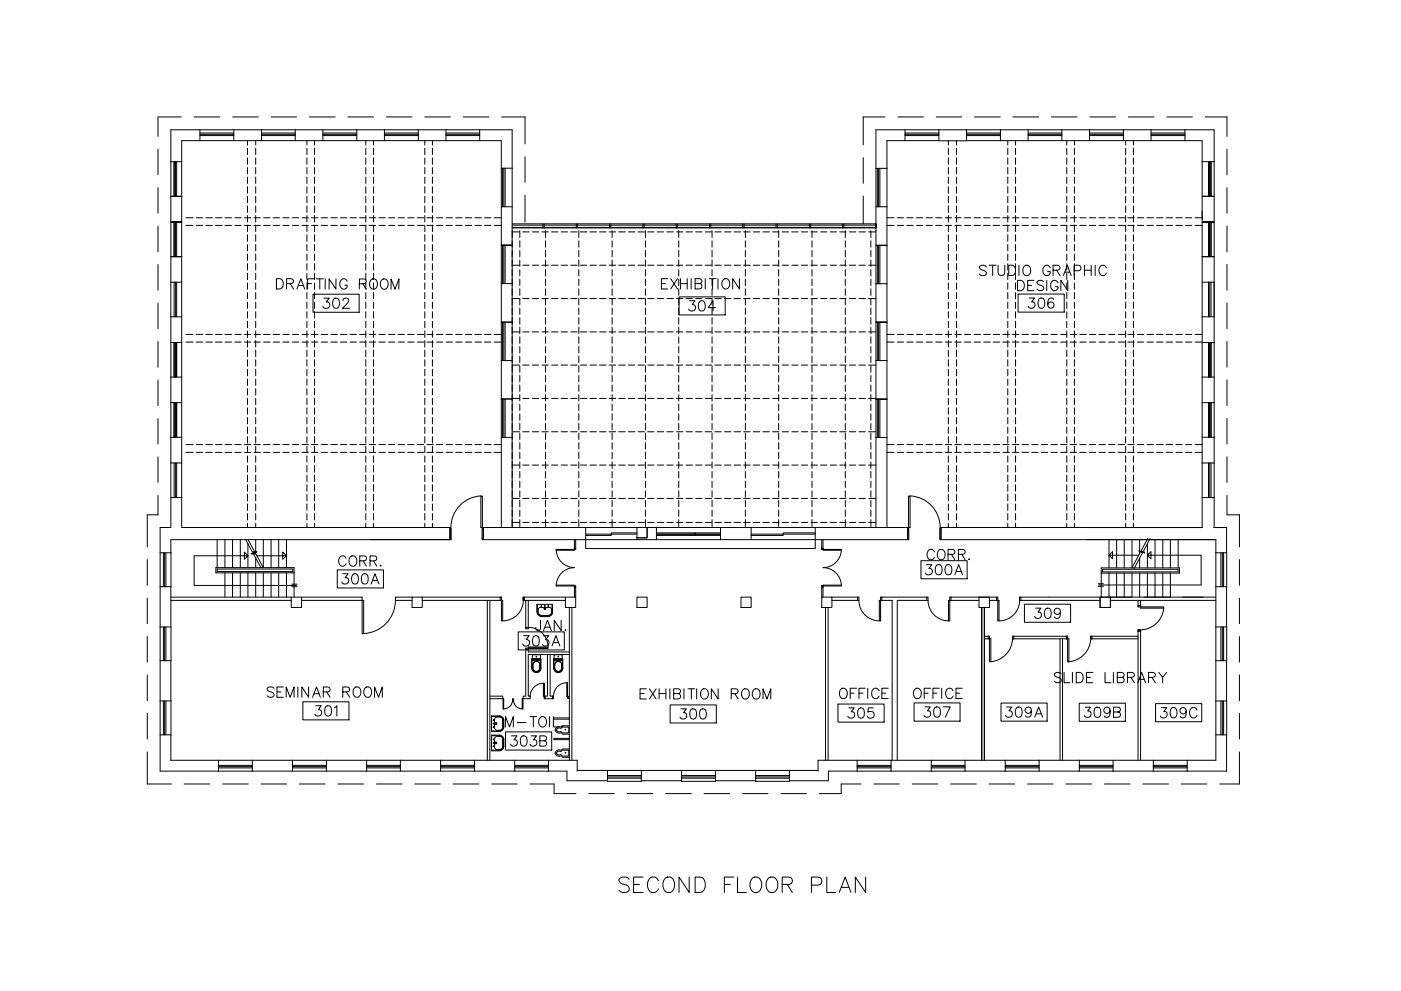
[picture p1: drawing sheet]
<svg xmlns="http://www.w3.org/2000/svg" width="420mm" height="297mm" viewBox="0 0 420 297" stroke-linecap="round" stroke-linejoin="round" font-family="sans-serif">
<!-- layer: 17-2F$0$A-WALL -->
<g fill="none" stroke="#000" stroke-width=".3">
<path d="M51.2 38.9h8.8v3.3h-5.5v6.3h-3.3zM70.1 38.9h8.3v3.3h-8.3zM88.5 38.9h8.3v3.3h-8.3zM107 38.9h8.3v3.3h-8.3zM125.4 38.9h8.3v3.3h-8.3zM143.9 38.9h9.7v11.5h-3.3v-8.2h-6.4zM262.7 38.9h8.7v3.3h-5.4v8.3h-3.3zM300 38.9h8.3v3.3h-8.3zM318.4 38.9h8.3v3.3h-8.3zM336.9 38.9h8.3v3.3h-8.3zM355.4 38.9h8.7v9.6h-3.6v-6.3h-5.1zM51.2 58.8h3.3v7.7h-3.3z"/>
<path d="M281.6 42.2v-3.3h8.3v3.3M281.6 42.2h8.3M360.5 58.8h3.6v7.7h-3.6zM51.2 76.9h3.3v7.7h-3.3zM51.4 66.5h3.1h-3.1M51.4 76.9h3.1h-3.1M150.3 73.5v-11.5h3.3v11.5M153.6 73.5h-3.3h3.3M262.7 73.5v-11.5h3.3v11.5M266 73.5h-3.3h3.3M364 76.9h-3.3h3.3M364 66.5h-3.3h3.3"/>
<path d="M51.2 95h3.3v7.7h-3.3zM150.3 85h3.3v11.6h-3.3zM262.7 96.6v-11.6h3.3v11.6M266 96.6h-3.3h3.3M364.1 84.6h-3.6v-7.7h3.6v25.8h-3.6v-7.7h3.6M51.2 113h3.3v7.7h-3.3zM150.3 108.1h3.3v11.5h-3.3zM262.7 119.6v-11.5h3.3v11.5M266 119.6h-3.3h3.3M360.5 113h3.6v7.7h-3.6zM51.2 131.1h3.3v7.7h-3.3zM360.5 131.1h3.6v7.7h-3.6z"/>
<path d="M145 158.1h30.7v3.7h-30.7zM150.3 158.1v-27h3.3v27M194.1 158.1h2.8v3.7h-5.9v-.6h3.1zM216.1 158.1h9.2v3.7h-9.2zM244.5 158.1h27.7v3.7h-27.7zM262.7 157.8v-26.7h3.3v27M367 158.1h-2.9h3.7h-3.7v-9h-3.6v9h-78.3v3.7h82.4v3.9h3.3M367.8 158.1v7.6M51.2 165.7v-3.9h83.8v-3.7h-80.5v-9h-3.3v9h-3.2v7.6h3.3M51.2 175.9v12M51.2 179h36.1M51.2 180h36.1"/>
<path d="M51.3 175.9h-3.3v12h3.3M90.4 179h18.2v1h-18.2M123.6 179h-5v1h5M126.6 179h23.4v1h-23.4M146.1 180v47.9M146.9 180v47.9M169.6 179h-12.3v1h12.3M249.5 179h7.7v1h-7.7M293.6 179h-8.4v1h8.4M296.7 179h2.1v1h-2.1M329.9 179h-23.7v1h23.7M333 179h31.6"/>
<path d="M333 180h31.6M341.3 180v1.9M342.1 180v1.9M367.8 175.9v12M367.9 175.9h-3.3v12h3.3M51.2 198v12.1M51.3 198h-3.3v12.1h3.3M170.7 182.1v45.8M171.5 182.1v45.8M247.6 182.1v45.8M248.3 182.1v45.8M269.1 180v47.9"/>
<path d="M269.1 180h8.8v-1h-13.4v1h3.1v47.9M294.4 182.1v45.8M295.2 182.1v45.8M295.2 190.7h1.5M295.2 191.5h1.5M296.3 190.7v.8M303.7 190.7h16.5M303.7 191.5h16.5M304.1 190.7v.8M317.9 191.5v36.4M318.7 191.5v36.4M319.8 190.7v.8"/>
<path d="M327.1 190.7h14.2M327.1 191.5h14.2M327.5 190.7v.8M341.3 188.8v39.1M341.3 189.2h.8M341.3 181.5h.8M342.1 188.8v39.1M367.8 198v12.1M367.9 198h-3.3v12.1h3.3M51.2 220.3v7.6h14.3v3.2h-17.5v-10.8h3.3M75.7 227.9h12v3.2h-12zM97.9 227.9h12.1v3.2h-12.1z"/>
<path d="M120.1 227.9h12v3.2h-12zM142.3 227.9h12.1v3.2h-12.1zM173.1 231.1v-3.2h-8.6v3.2h5.5v2.9h12.2M173.1 230.9h9.1v3.3M192.3 234.2v-3.3h12.1v3.3M192.3 234h12.1M214.6 234.2v-3.3h12v3.3M214.6 234h12M245.3 231.1v-3.2h11.8v3.2h-8.7v2.9h-11.7M245.3 230.9h-8.6v3.3M267.2 227.9h12.1v3.2h-12.1zM289.4 227.9h12.1v3.2h-12.1z"/>
<path d="M311.6 227.9h12.1v3.2h-12.1zM333.8 227.9h12.1v3.2h-12.1zM367.8 220.3v10.8h-11.8v-3.2h8.6v-7.6h3.3"/>
</g>
<!-- layer: 17-2F$0$A-FLOR-STRS -->
<g fill="none" stroke="#000" stroke-width=".3">
<path d="M65.1 161.7v8.4M67.5 161.7v8.4M67.5 171.7v7.2M69.7 161.7v8.4M69.7 171.7v7.2M72.1 161.7v8.4M72.1 171.7v7.2M74.4 163v7.1M74.4 171.7v7.2M76.7 161.7v4.2M76.7 167.2v2.9M76.7 171.7v7.2"/>
<path d="M79 161.7v8.4M79 171.7v7.2M81.3 161.7v8.4M81.3 171.7v7.2M83.6 161.7v8.4M83.6 171.7v7.2M85.9 161.7v8.4M85.9 171.7v7.2M88.2 171.6v7.3M191 161.8h-15.3v2.6h68.8v-2.6h-19.2M196.9 161.8h19.2M330.3 171.7v7.3"/>
<path d="M332.6 161.8v8.4M332.6 171.7v7.3M334.9 161.8v8.4M334.9 171.7v7.3M337.2 161.8v8.4M337.2 171.7v7.3M339.5 161.8v8.4M339.5 171.7v7.3M341.8 161.8v4.2M341.8 167.3v2.9M341.8 171.7v7.3M344.1 163.1v7.1"/>
<path d="M344.1 171.7v7.3M346.4 161.8v8.4M346.4 171.7v7.3M348.7 161.8v8.4M348.7 171.7v7.3M351 161.8v8.4M351 171.7v7.3M353.3 161.8v8.4"/>
</g>
<!-- layer: 17-2F$0$A-FLOR-BLOW -->
<g fill="none" stroke="#000" stroke-width=".3">
<path d="M60 38.9h10.1M78.4 38.9h10.1M96.8 38.9h10.2M115.3 38.9h10.1M133.7 38.9h10.2M271.4 38.9h10.2M289.9 38.9h10.1M308.3 38.9h10.1M326.7 38.9h10.2M345.2 38.9h10.2M51.2 48.5v10.3M54.5 48.5v10.3"/>
<path d="M60 42.2h10.1M78.4 42.2h10.1M96.8 42.2h10.2M115.3 42.2h10.1M133.7 42.2h10.2M150.3 50.4v11.6M153.6 50.4v11.6M262.7 50.5v11.5M266 50.5v11.5M271.4 42.2h10.2M289.9 42.2h10.1M308.3 42.2h10.1"/>
<path d="M326.7 42.2h10.2M345.2 42.2h10.2M360.5 48.5v10.3M364.1 48.5v10.3M51.2 66.5v10.4M54.5 66.5v10.4M150.3 73.5v11.5M153.6 73.5v11.5M262.7 73.5v11.5M266 73.5v11.5M360.5 66.5v10.4M364.1 66.5v10.4"/>
<path d="M51.2 84.6v10.4M54.5 84.6v10.4M150.3 96.6v11.5M153.6 96.6v11.5M262.7 96.6v11.5M266 96.6v11.5M360.5 84.6v10.4M364.1 84.6v10.4M51.2 102.7v10.3M54.5 102.7v10.3M150.3 119.6v11.5M153.6 119.6v11.5"/>
<path d="M262.7 119.6v11.5M266 119.6v11.5M360.5 102.7v10.3M364.1 102.7v10.3M51.2 120.7v10.4M51.2 138.8v10.3M54.5 120.7v10.4M54.5 138.8v10.3M360.5 120.7v10.4M360.5 138.8v10.3M364.1 120.7v10.4M364.1 138.8v10.3"/>
<path d="M175.7 158.1h15.3M196.9 158.1h19.2M225.3 158.1h19.2M48 165.7v10.2M51.3 165.7v10.2M364.6 165.7v10.2M367.9 165.7v10.2M48 187.9v10.1M51.3 187.9v10.1M364.6 187.9v10.1M367.9 187.9v10.1M48 210.1v10.2"/>
<path d="M51.3 210.1v10.2M364.6 210.1v10.2M367.9 210.1v10.2M65.5 227.9h10.2M65.5 231.1h10.2M87.7 227.9h10.2M87.7 231.1h10.2M110 227.9h10.1M110 231.1h10.1M132.1 227.9h10.2M132.1 231.1h10.2M154.4 227.9h10.1"/>
<path d="M154.4 231.1h10.1M182.2 234.2h10.1M182.2 230.9h10.1M204.4 234.2h10.2M204.4 230.9h10.2M226.6 234.2h10.1M226.6 230.9h10.1M257.1 227.9h10.1M257.1 231.1h10.1M279.3 227.9h10.1M279.3 231.1h10.1M301.5 227.9h10.1"/>
<path d="M301.5 231.1h10.1M323.7 227.9h10.1M323.7 231.1h10.1M345.9 227.9h10.1M345.9 231.1h10.1"/>
</g>
<!-- layer: 17-2F$0$A-ANNO-TEXT -->
<g fill="none" stroke="#000" stroke-width=".3">
<path d="M295.8 80a1.16 1.16 0 0 0-1.1-.5 1.16 1.16 0 0 0-1 .8l.3 .4 1.2 .5a.81 .81 0 0 1 .6 1 1.42 1.42 0 0 1-2.1 0M296.6 79.5h2.1M297.7 79.5v3.1M299.3 79.5v2.2a1.02 1.02 0 0 0 1 .9 1.02 1.02 0 0 0 1-.9v-2.2M302.5 79.5h1a1.66 1.66 0 0 1 1.1 1.5 1.66 1.66 0 0 1-1.1 1.6h-1zM305.6 79.5v3.1M307.1 80l.3-.3a1.42 1.42 0 0 1 1.6 .5 1.42 1.42 0 0 1 0 1.7 1.14 1.14 0 0 1-1.3 .7 1.14 1.14 0 0 1-.9-1.2zM325.2 79.5v3.1M327.3 79.5v3.1M328.4 79.5v3.1M82.9 83.5h1a1.66 1.66 0 0 1 1.1 1.6 1.66 1.66 0 0 1-1.1 1.5h-1zM86 85l1.7-.1a.72 .72 0 0 0 0-1.2l-1.7-.2v3.1"/>
<path d="M87 85l1 1.6M89 86.6l1.2-3 1.2 3M89.5 85.6h1.4M92.3 85h1.1M94.2 83.6h-1.9v3M94.9 83.6h2.1M95.9 83.6v3.1M97.6 83.6l-.1 3.1M100.8 83.6l-.1 3.1-2-3.1v3.1M104.1 84.3a1.13 1.13 0 0 0-1.3-.7 1.13 1.13 0 0 0-.9 1.2 1.29 1.29 0 0 0 .4 1.6 1.29 1.29 0 0 0 1.7-.2l.1-.7h-.7M107.8 85h1.3a.79 .79 0 0 0 .7-.8l-.3-.5-.4-.1h-1.3v3.1M108.8 85l1 1.7"/>
<path d="M111.1 84a1.13 1.13 0 0 1 1.3-.4 1.13 1.13 0 0 1 .8 1.2 1.34 1.34 0 0 1-.3 1.4 1.34 1.34 0 0 1-1.5 .3 1.9 1.9 0 0 1-.3-2.5zM114.4 84a1.13 1.13 0 0 1 1.3-.4 1.13 1.13 0 0 1 .7 1.2 1.34 1.34 0 0 1-.3 1.4 1.34 1.34 0 0 1-1.4 .3l-.3-.3a1.98 1.98 0 0 1 0-2.2zM117.3 86.7v-3.1l1.2 3.1 1.1-3.1v3.1M198.3 85h1.2M200.3 83.5h-2v3.1h2M201.1 83.5l2.1 3.1M203.2 83.5l-2.1 3.1M204.1 85h2M204.1 83.5v3.1M206.1 83.5v3.1M207.3 83.5v3.1M208.5 85l1.7-.2 .3-.4-.1-.6-.6-.3h-1.3v3.1l1.7-.2a.8 .8 0 0 0 .3-.8 .8 .8 0 0 0-.7-.6"/>
<path d="M211.5 83.5v3.1M212.7 83.5h2M213.7 83.5v3.1M215.3 83.5v3.1M216.8 84l.3-.3a1.45 1.45 0 0 1 1.7 .6 1.45 1.45 0 0 1-.3 1.8l-.3 .3a1.45 1.45 0 0 1-1.7-.6 1.45 1.45 0 0 1 .3-1.8zM221.8 83.5v3.1l-2.1-3.1v3.1M305.2 84h1a1.66 1.66 0 0 1 1 1.6 1.66 1.66 0 0 1-1 1.5h-1zM308.2 85.5h1.2M310.1 84h-1.9v3.1h1.9M313 84.5a1.12 1.12 0 0 0-1.1-.5 1.12 1.12 0 0 0-.9 .8l.6 .5a1.56 1.56 0 0 1 1.4 .9v.5a1.28 1.28 0 0 1-2 0M313.9 84v3.1M315 80.3a1.13 1.13 0 0 0-1.3-.8 1.13 1.13 0 0 0-.9 1.2 1.35 1.35 0 0 0 .3 1.5 1.35 1.35 0 0 0 1.4 .3l.5-.6v-.5h-.8"/>
<path d="M315.8 81l1.8-.1a.72 .72 0 0 0 0-1.2l-1.8-.2v3.1M316.9 81l1 1.6M317.3 84.8a1.13 1.13 0 0 0-1.3-.8 1.13 1.13 0 0 0-.9 1.2 1.34 1.34 0 0 0 .3 1.5 1.34 1.34 0 0 0 1.4 .3l.5-.6v-.5h-.8M318.9 82.6l1.2-3.1 1.1 3.1M319.3 81.6h1.5M320.2 84v3.1l-2.1-3.1v3.1M322.1 81.2l1.8-.2 .3-.4-.2-.8-.6-.3h-1.3v3.1M325.2 81h2.1M331.8 80.3a1.13 1.13 0 0 0-1.3-.8 1.13 1.13 0 0 0-.9 1.2 1.36 1.36 0 0 0 .3 1.5 1.36 1.36 0 0 0 1.5 .3l.4-.6M103.8 167.3a1.14 1.14 0 0 0-1.3-.7 1.14 1.14 0 0 0-.9 1.2v.7a1.13 1.13 0 0 0 .9 1.2 1.13 1.13 0 0 0 1.3-.7M105 167a1.13 1.13 0 0 1 1.3-.3 1.13 1.13 0 0 1 .7 1.1 1.34 1.34 0 0 1-.3 1.4 1.34 1.34 0 0 1-1.4 .3 1.9 1.9 0 0 1-.3-2.5zM107.9 168.1l1.8-.2 .2-.4-.1-.6-.6-.3h-1.3v3.1"/>
<path d="M108.9 168.1l1 1.6M111 168.1l1.7-.2 .3-.4-.1-.6-.6-.3h-1.3v3.1M112 168.1l1 1.6M114.2 169.4l-.2 .1 .2 .2 .1-.2M280.2 165.4a1.13 1.13 0 0 0-1.3-.7 1.13 1.13 0 0 0-.9 1.2 1.36 1.36 0 0 0 .3 1.4 1.36 1.36 0 0 0 1.5 .3l.4-.6M281.4 165.1a1.11 1.11 0 0 1 1.3-.4 1.11 1.11 0 0 1 .7 1.2 1.35 1.35 0 0 1-.2 1.4 1.35 1.35 0 0 1-1.5 .3 1.92 1.92 0 0 1-.3-2.5zM284.3 166.2l1.8-.2 .3-.4-.2-.6-.6-.3h-1.3v3.1M285.3 166.2l1.1 1.6M287.4 166.2l1.8-.2 .2-.4-.1-.6-.6-.3h-1.3v3.1M288.4 166.2l1 1.6M290.6 167.5l-.1 .1h.3M162.1 185.9v2.4l-.2 .6-.6 .1a.8 .8 0 0 1-.6-1"/>
<path d="M163 189l1.2-3.1 1.2 3.1M163.5 188h1.4M168.3 185.9v3.1l-2.1-3.1v3.1M169.6 188.7l-.2 .2h.3M82.2 206.3a1.2 1.2 0 0 0-2.1 .3l.3 .5 1.5 .6 .3 .8a1.32 1.32 0 0 1-2.1 0M83.1 207.4h1.1M85 205.9h-1.9v3.1h1.9M85.8 209v-3.1l1.2 3.1 1.2-3.1v3.1M89.3 205.9v3.1M92.6 205.9v3.1l-2.1-3.1v3.1M93.7 209l1.2-3.1 1.2 3.1M94.2 207.9h1.4"/>
<path d="M97 207.4l1.7-.2 .3-.4-.1-.6-.6-.3h-1.3v3.1M98 207.4l1 1.6M102.8 207.4l1.8-.2a.71 .71 0 0 0 0-1.2l-1.8-.1v3.1M103.9 207.4l1 1.6M106.2 206.3a1.13 1.13 0 0 1 1.3-.4 1.13 1.13 0 0 1 .7 1.2 1.34 1.34 0 0 1-.3 1.4 1.34 1.34 0 0 1-1.4 .3 1.9 1.9 0 0 1-.3-2.5zM109.4 206.3a1.13 1.13 0 0 1 1.3-.4 1.13 1.13 0 0 1 .7 1.2 1.34 1.34 0 0 1-.3 1.4 1.34 1.34 0 0 1-1.4 .3l-.3-.3a1.98 1.98 0 0 1 0-2.2zM112.3 209v-3.1l1.2 3.1 1.2-3.1v3.1M151.6 217.9v-3.1l1.2 3.1 1.1-3.1v3.1M155.1 216.6h2.6M158.9 214.8h2.1M159.9 214.8v3.1M161.9 215.3l.3-.3a1.45 1.45 0 0 1 1.7 .6 1.45 1.45 0 0 1-.3 1.8l-.3 .3a1.45 1.45 0 0 1-1.7-.6 1.45 1.45 0 0 1 .3-1.8z"/>
<path d="M164.8 214.8v3.1M166 214.8v3.1h1.7M168.6 217.6l-.2 .1 .2 .2 .1-.2M192 207.9h1.1M193.9 206.5h-1.9v3h1.9M194.7 206.5l2.1 3M196.8 206.5l-2.1 3M197.7 207.9h2M197.7 206.5v3M199.7 206.5v3M200.9 206.5v3M202 207.9h1.4a.8 .8 0 0 0 .7-.9l-.3-.4-.4-.1h-1.4v3h1.4a.81 .81 0 0 0 .7-.8 .81 .81 0 0 0-.7-.8"/>
<path d="M205.1 206.5v3M206.3 206.5h2M207.3 206.5v3M208.9 206.5v3M210.7 206.6a1.48 1.48 0 0 1 1.7 .6 1.48 1.48 0 0 1-.3 1.9 1.13 1.13 0 0 1-1.2 .4 1.13 1.13 0 0 1-.8-1.1 1.89 1.89 0 0 1 .6-1.8zM215.4 206.5v3l-2.1-3v3M219.3 207.9h1.4a.8 .8 0 0 0 .7-.9l-.3-.4-.4-.1h-1.4v3M220.4 207.9l1 1.6M222.7 206.9a1.13 1.13 0 0 1 1.3-.4 1.13 1.13 0 0 1 .7 1.1 1.35 1.35 0 0 1-.3 1.5 1.35 1.35 0 0 1-1.4 .3 1.9 1.9 0 0 1-.3-2.5zM225.9 206.9a1.13 1.13 0 0 1 1.3-.4 1.13 1.13 0 0 1 .7 1.1 1.33 1.33 0 0 1-.2 1.5 1.33 1.33 0 0 1-1.5 .3 1.9 1.9 0 0 1-.3-2.5zM228.8 209.5v-3l1.2 3 1.2-3v3M252 206.8a1.14 1.14 0 0 1 1.3-.5 1.14 1.14 0 0 1 .8 1.2 1.36 1.36 0 0 1-.3 1.5 1.36 1.36 0 0 1-1.5 .3 2.07 2.07 0 0 1-.3-2.5z"/>
<path d="M255 207.8h1.1M256.9 206.3h-1.9v3.1M257.6 207.8h1.2M259.5 206.3h-1.9v3.1M260.2 206.3v3.1M263.6 207.1a1.13 1.13 0 0 0-1.3-.8 1.13 1.13 0 0 0-.9 1.2 1.35 1.35 0 0 0 .3 1.4 1.35 1.35 0 0 0 1.5 .4l.4-.6M264.5 207.8h1.2M266.4 206.3h-1.9v3.1h1.9M274.2 206.8a1.11 1.11 0 0 1 1.3-.5 1.11 1.11 0 0 1 .8 1.2 1.35 1.35 0 0 1-.3 1.4 1.35 1.35 0 0 1-1.5 .4 1.92 1.92 0 0 1-.3-2.5zM277.2 207.8h1.2M279.1 206.3h-1.9v3.1M279.8 207.8h1.2"/>
<path d="M281.7 206.3h-1.9v3.1M282.4 206.3v3.1M285.8 207.1a1.13 1.13 0 0 0-1.3-.8 1.13 1.13 0 0 0-.9 1.2 1.36 1.36 0 0 0 .3 1.5 1.36 1.36 0 0 0 1.5 .3l.4-.6M286.7 207.8h1.1M288.6 206.3h-1.9v3.1h1.9M318.2 202a1.13 1.13 0 0 0-1.1-.5 1.13 1.13 0 0 0-.9 .8l.3 .4 1.1 .5a.73 .73 0 0 1 .6 .5 .73 .73 0 0 1-.3 .8 1.31 1.31 0 0 1-1.7-.3M319.1 201.5v3.1h1.8M321.6 201.5v3.1M322.8 201.5h1a1.64 1.64 0 0 1 1.1 1.6 1.64 1.64 0 0 1-1.1 1.5h-1zM325.9 203h1.1M327.8 201.5h-1.9v3.1h1.9M331.4 201.5v3.1h1.8"/>
<path d="M333.9 201.5v3.1M335.1 203l1.7-.1 .3-.5-.1-.6-.6-.3h-1.3v3.1l1.7-.1a.8 .8 0 0 0 .3-.9 .8 .8 0 0 0-.7-.6M338.1 203l1.8-.1a.68 .68 0 0 0 0-1.2l-1.8-.2v3.1M339.1 203l1.1 1.6M341.2 204.6l1.2-3.1 1.1 3.1M341.6 203.6h1.5M344.4 203l1.8-.1 .3-.5-.2-.6-.5-.3h-1.4v3.1M345.5 203l1 1.6M347.5 201.5l1.2 1.5 1.2-1.5M348.7 203v1.6"/>
</g>
<!-- layer: 17-2F$0$A-GLAZ -->
<g fill="none" stroke="#000" stroke-width=".3">
<path d="M60 39.9h10.1M78.4 39.9h10.1M96.8 39.9h10.2M115.3 39.9h10.1M133.7 39.9h10.2M271.4 39.9h10.2M289.9 39.9h10.1M308.3 39.9h10.1M326.7 39.9h10.2M345.2 39.9h10.2M52.2 48.5v10.3M52.6 48.5v10.3"/>
<path d="M53 48.5v10.3M60 40.3h10.1M60 40.6h10.1M78.4 40.3h10.1M78.4 40.6h10.1M96.8 40.3h10.2M96.8 40.6h10.2M115.3 40.3h10.1M115.3 40.6h10.1M133.7 40.3h10.2M133.7 40.6h10.2M150.7 50.4v11.6"/>
<path d="M151.1 50.4v11.6M151.5 50.4v11.6M263.1 50.5v11.5M263.5 50.5v11.5M263.9 50.5v11.5M271.4 40.3h10.2M271.4 40.6h10.2M289.9 40.3h10.1M289.9 40.6h10.1M308.3 40.3h10.1M308.3 40.6h10.1M326.7 40.3h10.2"/>
<path d="M326.7 40.6h10.2M345.2 40.3h10.2M345.2 40.6h10.2M362.4 48.5v10.3M362.8 58.8v-10.3v10.3M363.2 48.5v10.3M52.2 66.5v10.4M52.6 66.5v10.4M53 66.5v10.4M150.7 73.5v11.5M151.1 73.5v11.5M151.5 73.5v11.5"/>
<path d="M153.6 67.1h109.1v1.1M153.6 68.3h109.1M153.6 68.2h109.1M153.6 67.5h109.1M162.8 67.1v1.2M163.2 67.1v1.2M172.8 67.1v1.2M173.2 67.1v1.2M182.8 67.1v1.2M183.2 67.1v1.2M192.8 67.1v1.2M193.2 67.1v1.2"/>
<path d="M202.8 67.1v1.2M203.2 67.1v1.2M212.8 67.1v1.2M213.2 67.1v1.2M222.7 67.1v1.2M223.2 67.1v1.2M232.7 67.1v1.2M233.1 67.1v1.2M242.7 67.1v1.2M243.1 67.1v1.2M252.7 67.1v1.2M253.1 67.1v1.2"/>
<path d="M262.7 68.2h.1M263.1 73.5v11.5M263.5 73.5v11.5M263.9 73.5v11.5M362.4 66.5v10.4M362.8 66.5v10.4M363.2 66.5v10.4M52.2 84.6v10.4M52.6 84.6v10.4M53 84.6v10.4M150.7 96.6v11.5M151.1 96.6v11.5"/>
<path d="M151.5 96.6v11.5M263.1 96.6v11.5M263.5 96.6v11.5M263.9 96.6v11.5M362.4 84.6v10.4M362.8 84.6v10.4M363.2 84.6v10.4M52.2 102.7v10.3M52.6 102.7v10.3M53 102.7v10.3M150.7 119.6v11.5M151.1 119.6v11.5"/>
<path d="M151.5 119.6v11.5M263.1 119.6v11.5M263.5 119.6v11.5M263.9 119.6v11.5M362.4 113v-10.3v10.3M362.8 113v-10.3v10.3M363.2 102.7v10.3M52.2 120.7v10.4M52.2 138.8v10.3M52.6 120.7v10.4M52.6 138.8v10.3M53 120.7v10.4"/>
<path d="M53 138.8v10.3M362.4 131.1v-10.4v10.4M362.4 138.8v10.3M362.8 120.7v10.4M362.8 138.8v10.3M363.2 120.7v10.4M363.2 138.8v10.3M191 159.7h-7.7v.8h-7.6M196.9 159.7h11.5v.8h7.7M216.1 159.7h-7.7v.8h-11.5M244.5 159.7h-9.6v.8h-9.6M49 165.7v10.2"/>
<path d="M49.4 165.7v10.2M49.8 165.7v10.2M175.7 160.1h15.3M196.9 160.1h19.2M225.3 160.1h19.2M366.2 165.7v10.2M366.6 165.7v10.2M367 165.7v10.2M49 187.9v10.1M49.4 187.9v10.1M49.8 187.9v10.1M366.2 187.9v10.1"/>
<path d="M366.6 187.9v10.1M367 187.9v10.1M49 210.1v10.2M49.4 210.1v10.2M49.8 210.1v10.2M366.2 210.1v10.2M366.6 210.1v10.2M367 210.1v10.2M65.5 230.2h10.2M65.5 229.8h10.2M65.5 229.4h10.2M87.7 230.2h10.2"/>
<path d="M87.7 229.8h10.2M87.7 229.4h10.2M110 230.2h10.1M110 229.8h10.1M110 229.4h10.1M132.1 230.2h10.2M132.1 229.8h10.2M132.1 229.4h10.2M154.4 230.2h10.1M154.4 229.8h10.1M154.4 229.4h10.1M182.2 232.5h10.1"/>
<path d="M182.2 232.9h10.1M182.2 233.3h10.1M204.4 232.5h10.2M204.4 232.9h10.2M204.4 233.3h10.2M226.6 232.5h10.1M226.6 232.9h10.1M226.6 233.3h10.1M257.1 230.2h10.1M257.1 229.8h10.1M257.1 229.4h10.1M279.3 230.2h10.1"/>
<path d="M279.3 229.8h10.1M279.3 229.4h10.1M301.5 230.2h10.1M301.5 229.8h10.1M301.5 229.4h10.1M323.7 230.2h10.1M323.7 229.8h10.1M323.7 229.4h10.1M345.9 230.2h10.1M345.9 229.8h10.1M345.9 229.4h10.1"/>
</g>
<!-- layer: 17-2F$0$A-FLOR-ABOV -->
<g fill="none" stroke="#000" stroke-width=".3">
<path d="M54.4 35.1h-7v5.8M58.2 35.1h7.7M69.8 35.1h7.6M81.3 35.1h7.7M92.8 35.1h7.7M104.3 35.1h7.7M115.9 35.1h7.6M127.4 35.1h7.7M138.9 35.1h7.7M150.4 35.1h7.1v8M265.4 35.1h-6.5v8.3M269.3 35.1h7.6"/>
<path d="M280.8 35.1h7.6M292.3 35.1h7.7M303.8 35.1h7.7M315.4 35.1h7.6M326.9 35.1h7.7M338.4 35.1h7.7M349.9 35.1h7.7M361.5 35.1h6.5v5.8M47.4 44.7v7.7M47.4 56.3v7.6M74.2 42.2v1.3M74.2 44.5v1.9"/>
<path d="M74.2 47.3v1.9M74.2 50.2v1.9M74.2 53.1v1.9M74.2 56v1.9M74.2 58.8v2M76.7 42.2v1.3M76.7 44.5v1.9M76.7 47.3v1.9M76.7 50.2v1.9M76.7 53.1v1.9M76.7 56v1.9M76.7 58.8v2"/>
<path d="M92 42.2v1.3M92 44.5v1.9M92 47.3v1.9M92 50.2v1.9M92 53.1v1.9M92 56v1.9M92 58.8v2M94.3 42.2v1.3M94.3 44.5v1.9M94.3 47.3v1.9M94.3 50.2v1.9M94.3 53.1v1.9"/>
<path d="M94.3 56v1.9M94.3 58.8v2M109.7 42.2v1.3M109.7 44.5v1.9M109.7 47.3v1.9M109.7 50.2v1.9M109.7 53.1v1.9M109.7 56v1.9M109.7 58.8v2M112 42.2v1.3M112 44.5v1.9M112 47.3v1.9"/>
<path d="M112 50.2v1.9M112 53.1v1.9M112 56v1.9M112 58.8v2M127.4 42.2v1.3M127.4 44.5v1.9M127.4 47.3v1.9M127.4 50.2v1.9M127.4 53.1v1.9M127.4 56v1.9M127.4 58.8v2M129.7 42.2v1.3"/>
<path d="M129.7 44.5v1.9M129.7 47.3v1.9M129.7 50.2v1.9M129.7 53.1v1.9M129.7 56v1.9M129.7 58.8v2M157.5 47v7.7M157.5 58.5v8.1M258.9 47.2v7.7M258.9 58.8v8.3M284.4 42.2v1.3M284.4 44.5v1.9"/>
<path d="M284.4 47.3v1.9M284.4 50.2v1.9M284.4 53.1v1.9M284.4 56v1.9M284.4 58.8v2M286.9 42.2v1.3M286.9 44.5v1.9M286.9 47.3v1.9M286.9 50.2v1.9M286.9 53.1v1.9M286.9 56v1.9M286.9 58.8v2"/>
<path d="M302.2 42.2v1.3M302.2 44.5v1.9M302.2 47.3v1.9M302.2 50.2v1.9M302.2 53.1v1.9M302.2 56v1.9M302.2 58.8v2M304.6 42.2v1.3M304.6 44.5v1.9M304.6 47.3v1.9M304.6 50.2v1.9M304.6 53.1v1.9"/>
<path d="M304.6 56v1.9M304.6 58.8v2M319.9 42.2v1.3M319.9 44.5v1.9M319.9 47.3v1.9M319.9 50.2v1.9M319.9 53.1v1.9M319.9 56v1.9M319.9 58.8v2M322.2 42.2v1.3M322.2 44.5v1.9M322.2 47.3v1.9"/>
<path d="M322.2 50.2v1.9M322.2 53.1v1.9M322.2 56v1.9M322.2 58.8v2M337.6 42.2v1.3M337.6 44.5v1.9M337.6 47.3v1.9M337.6 50.2v1.9M337.6 53.1v1.9M337.6 56v1.9M337.6 58.8v2M339.9 42.2v1.3"/>
<path d="M339.9 44.5v1.9M339.9 47.3v1.9M339.9 50.2v1.9M339.9 53.1v1.9M339.9 56v1.9M339.9 58.8v2M368 44.7v7.7M368 56.3v7.6M47.4 67.8v7.7M47.4 79.3v7.7M55.8 65.3h2.1M55.8 67.6h2.1"/>
<path d="M58.9 65.3h1.9M58.9 67.6h1.9M61.7 65.3h2M61.7 67.6h2M64.6 65.3h2M64.6 67.6h2M67.5 65.3h1.9M67.5 67.6h1.9M70.4 65.3h1.9M70.4 67.6h1.9M73.3 65.3h1.9M73.3 67.6h1.9"/>
<path d="M74.2 61.7v2M74.2 64.6v1.9M74.2 67.5v1.9M74.2 70.4v1.9M74.2 73.3v1.9M74.2 76.2v1.9M74.2 79v1.9M76.2 65.3h1.9M76.2 67.6h1.9M76.7 61.7v2M76.7 64.6v1.9M76.7 67.5v1.9"/>
<path d="M76.7 70.4v1.9M76.7 73.3v1.9M76.7 76.2v1.9M76.7 79v1.9M79.1 65.3h1.9M79.1 67.6h1.9M81.9 65.3h1.9M81.9 67.6h1.9M84.8 65.3h1.9M84.8 67.6h1.9M87.7 65.3h1.9M87.7 67.6h1.9"/>
<path d="M90.6 65.3h1.9M90.6 67.6h1.9M92 61.7v2M92 64.6v1.9M92 67.5v1.9M92 70.4v1.9M92 73.3v1.9M92 76.2v1.9M92 79v1.9M93.4 65.3h1.9M93.4 67.6h1.9M94.3 61.7v2"/>
<path d="M94.3 64.6v1.9M94.3 67.5v1.9M94.3 70.4v1.9M94.3 73.3v1.9M94.3 76.2v1.9M94.3 79v1.9M96.3 65.3h1.9M96.3 67.6h1.9M99.2 65.3h1.9M99.2 67.6h1.9M102.1 65.3h1.9M102.1 67.6h1.9"/>
<path d="M105 65.3h1.9M105 67.6h1.9M107.8 65.3h2M107.8 67.6h2M109.7 61.7v2M109.7 64.6v1.9M109.7 67.5v1.9M109.7 70.4v1.9M109.7 73.3v1.9M109.7 76.2v1.9M109.7 79v1.9M110.7 65.3h2"/>
<path d="M110.7 67.6h2M112 61.7v2M112 64.6v1.9M112 67.5v1.9M112 70.4v1.9M112 73.3v1.9M112 76.2v1.9M112 79v1.9M113.6 65.3h1.9M113.6 67.6h1.9M116.5 65.3h1.9M116.5 67.6h1.9"/>
<path d="M119.4 65.3h1.9M119.4 67.6h1.9M122.3 65.3h1.9M122.3 67.6h1.9M125.2 65.3h1.9M125.2 67.6h1.9M127.4 61.7v2M127.4 64.6v1.9M127.4 67.5v1.9M127.4 70.4v1.9M127.4 73.3v1.9M127.4 76.2v1.9"/>
<path d="M127.4 79v1.9M128 65.3h1.9M128 67.6h1.9M129.7 61.7v2M129.7 64.6v1.9M129.7 67.5v1.9M129.7 70.4v1.9M129.7 73.3v1.9M129.7 76.2v1.9M129.7 79v1.9M130.9 65.3h1.9M130.9 67.6h1.9"/>
<path d="M133.8 65.3h1.9M133.8 67.6h1.9M136.7 65.3h1.9M136.7 67.6h1.9M139.5 65.3h2M139.5 67.6h2M142.4 65.3h2M142.4 67.6h2M145.3 65.3h1.9M145.3 67.6h1.9M148.2 65.3h2.1M148.2 67.6h2.1"/>
<path d="M153.6 69.5h2.2M153.6 79.5h2.2M153.6 69.1v2.1M153.6 72.2v1.9M153.6 75.1v1.9M153.6 77.9v1.9M155.9 69.1v2.1M155.9 72.2v1.9M155.9 75.1v1.9M155.9 77.9v1.9M156.8 69.5h1.9M156.8 79.5h1.9"/>
<path d="M159.7 69.5h1.9M159.7 79.5h1.9M162.5 69.5h1.9M162.5 79.5h1.9M163.6 69.1v2.1M163.6 72.2v1.9M163.6 75.1v1.9M163.6 77.9v1.9M165.4 69.5h1.9M165.4 79.5h1.9M168.3 69.5h1.9M168.3 79.5h1.9"/>
<path d="M171.2 69.5h1.9M171.2 79.5h1.9M173.6 69.1v2.1M173.6 72.2v1.9M173.6 75.1v1.9M173.6 77.9v1.9M174 69.5h2M174 79.5h2M176.9 69.5h2M176.9 79.5h2M179.8 69.5h2M179.8 79.5h2"/>
<path d="M182.7 69.5h1.9M182.7 79.5h1.9M183.6 69.1v2.1M183.6 72.2v1.9M183.6 75.1v1.9M183.6 77.9v1.9M185.6 69.5h1.9M185.6 79.5h1.9M188.4 69.5h2M188.4 79.5h2M191.4 69.5h1.9M191.4 79.5h1.9"/>
<path d="M193.6 69.1v2.1M193.6 72.2v1.9M193.6 75.1v1.9M193.6 77.9v1.9M194.2 69.5h1.9M194.2 79.5h1.9M197.1 69.5h1.9M197.1 79.5h1.9M200 69.5h1.9M200 79.5h1.9M202.9 69.5h1.9M202.9 79.5h1.9"/>
<path d="M203.6 69.1v2.1M203.6 72.2v1.9M203.6 75.1v1.9M203.6 77.9v1.9M205.8 69.5h1.9M205.8 79.5h1.9M208.6 69.5h1.9M208.6 79.5h1.9M211.5 69.5h1.9M211.5 79.5h1.9M213.5 69.1v2.1M213.5 72.2v1.9"/>
<path d="M213.5 75.1v1.9M213.5 77.9v1.9M214.4 69.5h1.9M214.4 79.5h1.9M217.3 69.5h1.9M217.3 79.5h1.9M220.1 69.5h2M220.1 79.5h2M223 69.5h2M223 79.5h2M223.5 69.1v2.1M223.5 72.2v1.9"/>
<path d="M223.5 75.1v1.9M223.5 77.9v1.9M225.9 69.5h2M225.9 79.5h2M228.8 69.5h1.9M228.8 79.5h1.9M231.7 69.5h1.9M231.7 79.5h1.9M233.5 69.1v2.1M233.5 72.2v1.9M233.5 75.1v1.9M233.5 77.9v1.9"/>
<path d="M234.6 69.5h1.9M234.6 79.5h1.9M237.5 69.5h1.9M237.5 79.5h1.9M240.3 69.5h1.9M240.3 79.5h1.9M243.2 69.5h1.9M243.2 79.5h1.9M243.5 69.1v2.1M243.5 72.2v1.9M243.5 75.1v1.9M243.5 77.9v1.9"/>
<path d="M246.1 69.5h1.9M246.1 79.5h1.9M249 69.5h1.9M249 79.5h1.9M251.9 69.5h1.9M251.9 79.5h1.9M253.5 69.1v2.1M253.5 72.2v1.9M253.5 75.1v1.9M253.5 77.9v1.9M254.7 69.5h1.9M254.7 79.5h1.9"/>
<path d="M257.6 69.5h1.9M257.6 79.5h1.9M260.5 69.5h2.2M260.5 79.5h2.2M261.2 69.1v2.1M261.2 72.2v1.9M261.2 75.1v1.9M261.2 77.9v1.9M266 65.3h2.1M266 67.6h2.1M269.1 65.3h1.9M269.1 67.6h1.9"/>
<path d="M272 65.3h1.9M272 67.6h1.9M274.8 65.3h1.9M274.8 67.6h1.9M277.7 65.3h1.9M277.7 67.6h1.9M280.6 65.3h1.9M280.6 67.6h1.9M283.5 65.3h1.9M283.5 67.6h1.9M284.4 61.7v2M284.4 64.6v1.9"/>
<path d="M284.4 67.5v1.9M284.4 70.4v1.9M284.4 73.3v1.9M284.4 76.2v1.9M284.4 79v1.9M286.4 65.3h1.9M286.4 67.6h1.9M286.9 61.7v2M286.9 64.6v1.9M286.9 67.5v1.9M286.9 70.4v1.9M286.9 73.3v1.9"/>
<path d="M286.9 76.2v1.9M286.9 79v1.9M289.2 65.3h1.9M289.2 67.6h1.9M292.1 65.3h2M292.1 67.6h2M295 65.3h1.9M295 67.6h1.9M297.9 65.3h1.9M297.9 67.6h1.9M300.8 65.3h1.9M300.8 67.6h1.9"/>
<path d="M302.2 61.7v2M302.2 64.6v1.9M302.2 67.5v1.9M302.2 70.4v1.9M302.2 73.3v1.9M302.2 76.2v1.9M302.2 79v1.9M303.6 65.3h2M303.6 67.6h2M304.6 61.7v2M304.6 64.6v1.9M304.6 67.5v1.9"/>
<path d="M304.6 70.4v1.9M304.6 73.3v1.9M304.6 76.2v1.9M304.6 79v1.9M306.5 65.3h2M306.5 67.6h2M309.4 65.3h1.9M309.4 67.6h1.9M312.3 65.3h1.9M312.3 67.6h1.9M315.2 65.3h1.9M315.2 67.6h1.9"/>
<path d="M318.1 65.3h1.9M318.1 67.6h1.9M319.9 61.7v2M319.9 64.6v1.9M319.9 67.5v1.9M319.9 70.4v1.9M319.9 73.3v1.9M319.9 76.2v1.9M319.9 79v1.9M320.9 65.3h1.9M320.9 67.6h1.9M322.2 61.7v2"/>
<path d="M322.2 64.6v1.9M322.2 67.5v1.9M322.2 70.4v1.9M322.2 73.3v1.9M322.2 76.2v1.9M322.2 79v1.9M323.8 65.3h1.9M323.8 67.6h1.9M326.7 65.3h1.9M326.7 67.6h1.9M329.6 65.3h1.9M329.6 67.6h1.9"/>
<path d="M332.5 65.3h1.9M332.5 67.6h1.9M335.3 65.3h2M335.3 67.6h2M337.6 61.7v2M337.6 64.6v1.9M337.6 67.5v1.9M337.6 70.4v1.9M337.6 73.3v1.9M337.6 76.2v1.9M337.6 79v1.9M338.2 65.3h2"/>
<path d="M338.2 67.6h2M339.9 61.7v2M339.9 64.6v1.9M339.9 67.5v1.9M339.9 70.4v1.9M339.9 73.3v1.9M339.9 76.2v1.9M339.9 79v1.9M341.1 65.3h1.9M341.1 67.6h1.9M344 65.3h1.9M344 67.6h1.9"/>
<path d="M346.9 65.3h1.9M346.9 67.6h1.9M349.7 65.3h2M349.7 67.6h2M352.7 65.3h1.9M352.7 67.6h1.9M355.5 65.3h1.9M355.5 67.6h1.9M358.4 65.3h2.1M358.4 67.6h2.1M368 67.8v7.7M368 79.3v7.7"/>
<path d="M47.4 90.8v7.7M74.2 81.9v1.9M74.2 84.8v1.9M74.2 87.7v1.9M74.2 90.6v1.9M74.2 93.4v1.9M74.2 96.3v1.9M74.2 99.2v1.9M76.7 81.9v1.9M76.7 84.8v1.9M76.7 87.7v1.9M76.7 90.6v1.9"/>
<path d="M76.7 93.4v1.9M76.7 96.3v1.9M76.7 99.2v1.9M92 81.9v1.9M92 84.8v1.9M92 87.7v1.9M92 90.6v1.9M92 93.4v1.9M92 96.3v1.9M92 99.2v1.9M94.3 81.9v1.9M94.3 84.8v1.9"/>
<path d="M94.3 87.7v1.9M94.3 90.6v1.9M94.3 93.4v1.9M94.3 96.3v1.9M94.3 99.2v1.9M109.7 81.9v1.9M109.7 84.8v1.9M109.7 87.7v1.9M109.7 90.6v1.9M109.7 93.4v1.9M109.7 96.3v1.9M109.7 99.2v1.9"/>
<path d="M112 81.9v1.9M112 84.8v1.9M112 87.7v1.9M112 90.6v1.9M112 93.4v1.9M112 96.3v1.9M112 99.2v1.9M127.4 81.9v1.9M127.4 84.8v1.9M127.4 87.7v1.9M127.4 90.6v1.9M127.4 93.4v1.9"/>
<path d="M127.4 96.3v1.9M127.4 99.2v1.9M129.7 81.9v1.9M129.7 84.8v1.9M129.7 87.7v1.9M129.7 90.6v1.9M129.7 93.4v1.9M129.7 96.3v1.9M129.7 99.2v1.9M153.6 89.5h2.2M153.6 99.5h2.2M153.6 80.8v1.9"/>
<path d="M153.6 83.7v1.9M153.6 86.6v1.9M153.6 89.5v1.9M153.6 92.3v2M153.6 95.2v2M153.6 98.1v1.9M155.9 80.8v1.9M155.9 83.7v1.9M155.9 86.6v1.9M155.9 89.5v1.9M155.9 92.3v2M155.9 95.2v2"/>
<path d="M155.9 98.1v1.9M156.8 89.5h1.9M156.8 99.5h1.9M159.7 89.5h1.9M159.7 99.5h1.9M162.5 89.5h1.9M162.5 99.5h1.9M163.6 80.8v1.9M163.6 83.7v1.9M163.6 86.6v1.9M163.6 89.5v1.9M163.6 92.3v2"/>
<path d="M163.6 95.2v2M163.6 98.1v1.9M165.4 89.5h1.9M165.4 99.5h1.9M168.3 89.5h1.9M168.3 99.5h1.9M171.2 89.5h1.9M171.2 99.5h1.9M173.6 80.8v1.9M173.6 83.7v1.9M173.6 86.6v1.9M173.6 89.5v1.9"/>
<path d="M173.6 92.3v2M173.6 95.2v2M173.6 98.1v1.9M174 89.5h2M174 99.5h2M176.9 89.5h2M176.9 99.5h2M179.8 89.5h2M179.8 99.5h2M182.7 89.5h1.9M182.7 99.5h1.9M183.6 80.8v1.9"/>
<path d="M183.6 83.7v1.9M183.6 86.6v1.9M183.6 89.5v1.9M183.6 92.3v2M183.6 95.2v2M183.6 98.1v1.9M185.6 89.5h1.9M185.6 99.5h1.9M188.4 89.5h2M188.4 99.5h2M191.4 89.5h1.9M191.4 99.5h1.9"/>
<path d="M193.6 80.8v1.9M193.6 83.7v1.9M193.6 86.6v1.9M193.6 89.5v1.9M193.6 92.3v2M193.6 95.2v2M193.6 98.1v1.9M194.2 89.5h1.9M194.2 99.5h1.9M197.1 89.5h1.9M197.1 99.5h1.9M200 89.5h1.9"/>
<path d="M200 99.5h1.9M202.9 89.5h1.9M202.9 99.5h1.9M203.6 80.8v1.9M203.6 83.7v1.9M203.6 86.6v1.9M203.6 89.5v1.9M203.6 92.3v2M203.6 95.2v2M203.6 98.1v1.9M205.8 89.5h1.9M205.8 99.5h1.9"/>
<path d="M208.6 89.5h1.9M208.6 99.5h1.9M211.5 89.5h1.9M211.5 99.5h1.9M213.5 80.8v1.9M213.5 83.7v1.9M213.5 86.6v1.9M213.5 89.5v1.9M213.5 92.3v2M213.5 95.2v2M213.5 98.1v1.9M214.4 89.5h1.9"/>
<path d="M214.4 99.5h1.9M217.3 89.5h1.9M217.3 99.5h1.9M220.1 89.5h2M220.1 99.5h2M223 89.5h2M223 99.5h2M223.5 80.8v1.9M223.5 83.7v1.9M223.5 86.6v1.9M223.5 89.5v1.9M223.5 92.3v2"/>
<path d="M223.5 95.2v2M223.5 98.1v1.9M225.9 89.5h2M225.9 99.5h2M228.8 89.5h1.9M228.8 99.5h1.9M231.7 89.5h1.9M231.7 99.5h1.9M233.5 80.8v1.9M233.5 83.7v1.9M233.5 86.6v1.9M233.5 89.5v1.9"/>
<path d="M233.5 92.3v2M233.5 95.2v2M233.5 98.1v1.9M234.6 89.5h1.9M234.6 99.5h1.9M237.5 89.5h1.9M237.5 99.5h1.9M240.3 89.5h1.9M240.3 99.5h1.9M243.2 89.5h1.9M243.2 99.5h1.9M243.5 80.8v1.9"/>
<path d="M243.5 83.7v1.9M243.5 86.6v1.9M243.5 89.5v1.9M243.5 92.3v2M243.5 95.2v2M243.5 98.1v1.9M246.1 89.5h1.9M246.1 99.5h1.9M249 89.5h1.9M249 99.5h1.9M251.9 89.5h1.9M251.9 99.5h1.9"/>
<path d="M253.5 80.8v1.9M253.5 83.7v1.9M253.5 86.6v1.9M253.5 89.5v1.9M253.5 92.3v2M253.5 95.2v2M253.5 98.1v1.9M254.7 89.5h1.9M254.7 99.5h1.9M257.6 89.5h1.9M257.6 99.5h1.9M260.5 89.5h2.2"/>
<path d="M260.5 99.5h2.2M261.2 80.8v1.9M261.2 83.7v1.9M261.2 86.6v1.9M261.2 89.5v1.9M261.2 92.3v2M261.2 95.2v2M261.2 98.1v1.9M284.4 81.9v1.9M284.4 84.8v1.9M284.4 87.7v1.9M284.4 90.6v1.9"/>
<path d="M284.4 93.4v1.9M284.4 96.3v1.9M284.4 99.2v1.9M286.9 81.9v1.9M286.9 84.8v1.9M286.9 87.7v1.9M286.9 90.6v1.9M286.9 93.4v1.9M286.9 96.3v1.9M286.9 99.2v1.9M302.2 81.9v1.9M302.2 84.8v1.9"/>
<path d="M302.2 87.7v1.9M302.2 90.6v1.9M302.2 93.4v1.9M302.2 96.3v1.9M302.2 99.2v1.9M304.6 81.9v1.9M304.6 84.8v1.9M304.6 87.7v1.9M304.6 90.6v1.9M304.6 93.4v1.9M304.6 96.3v1.9M304.6 99.2v1.9"/>
<path d="M319.9 81.9v1.9M319.9 84.8v1.9M319.9 87.7v1.9M319.9 90.6v1.9M319.9 93.4v1.9M319.9 96.3v1.9M319.9 99.2v1.9M322.2 81.9v1.9M322.2 84.8v1.9M322.2 87.7v1.9M322.2 90.6v1.9M322.2 93.4v1.9"/>
<path d="M322.2 96.3v1.9M322.2 99.2v1.9M337.6 81.9v1.9M337.6 84.8v1.9M337.6 87.7v1.9M337.6 90.6v1.9M337.6 93.4v1.9M337.6 96.3v1.9M337.6 99.2v1.9M339.9 81.9v1.9M339.9 84.8v1.9M339.9 87.7v1.9"/>
<path d="M339.9 90.6v1.9M339.9 93.4v1.9M339.9 96.3v1.9M339.9 99.2v1.9M368 90.8v7.7M47.4 102.4v7.7M47.4 113.9v7.7M55.8 100.2h2.1M55.8 102.5h2.1M58.9 100.2h1.9M58.9 102.5h1.9M61.7 100.2h2"/>
<path d="M61.7 102.5h2M64.6 100.2h2M64.6 102.5h2M67.5 100.2h1.9M67.5 102.5h1.9M70.4 100.2h1.9M70.4 102.5h1.9M73.3 100.2h1.9M73.3 102.5h1.9M74.2 102.1v1.9M74.2 104.9v2M74.2 107.8v2"/>
<path d="M74.2 110.7v1.9M74.2 113.6v1.9M74.2 116.5v1.9M74.2 119.4v1.9M76.2 100.2h1.9M76.2 102.5h1.9M76.7 102.1v1.9M76.7 104.9v2M76.7 107.8v2M76.7 110.7v1.9M76.7 113.6v1.9M76.7 116.5v1.9"/>
<path d="M76.7 119.4v1.9M79.1 100.2h1.9M79.1 102.5h1.9M81.9 100.2h1.9M81.9 102.5h1.9M84.8 100.2h1.9M84.8 102.5h1.9M87.7 100.2h1.9M87.7 102.5h1.9M90.6 100.2h1.9M90.6 102.5h1.9M92 102.1v1.9"/>
<path d="M92 104.9v2M92 107.8v2M92 110.7v1.9M92 113.6v1.9M92 116.5v1.9M92 119.4v1.9M93.4 100.2h1.9M93.4 102.5h1.9M94.3 102.1v1.9M94.3 104.9v2M94.3 107.8v2M94.3 110.7v1.9"/>
<path d="M94.3 113.6v1.9M94.3 116.5v1.9M94.3 119.4v1.9M96.3 100.2h1.9M96.3 102.5h1.9M99.2 100.2h1.9M99.2 102.5h1.9M102.1 100.2h1.9M102.1 102.5h1.9M105 100.2h1.9M105 102.5h1.9M107.8 100.2h2"/>
<path d="M107.8 102.5h2M109.7 102.1v1.9M109.7 104.9v2M109.7 107.8v2M109.7 110.7v1.9M109.7 113.6v1.9M109.7 116.5v1.9M109.7 119.4v1.9M110.7 100.2h2M110.7 102.5h2M112 102.1v1.9M112 104.9v2"/>
<path d="M112 107.8v2M112 110.7v1.9M112 113.6v1.9M112 116.5v1.9M112 119.4v1.9M113.6 100.2h1.9M113.6 102.5h1.9M116.5 100.2h1.9M116.5 102.5h1.9M119.4 100.2h1.9M119.4 102.5h1.9M122.3 100.2h1.9"/>
<path d="M122.3 102.5h1.9M125.2 100.2h1.9M125.2 102.5h1.9M127.4 102.1v1.9M127.4 104.9v2M127.4 107.8v2M127.4 110.7v1.9M127.4 113.6v1.9M127.4 116.5v1.9M127.4 119.4v1.9M128 100.2h1.9M128 102.5h1.9"/>
<path d="M129.7 102.1v1.9M129.7 104.9v2M129.7 107.8v2M129.7 110.7v1.9M129.7 113.6v1.9M129.7 116.5v1.9M129.7 119.4v1.9M130.9 100.2h1.9M130.9 102.5h1.9M133.8 100.2h1.9M133.8 102.5h1.9M136.7 100.2h1.9"/>
<path d="M136.7 102.5h1.9M139.5 100.2h2M139.5 102.5h2M142.4 100.2h2M142.4 102.5h2M145.3 100.2h1.9M145.3 102.5h1.9M148.2 100.2h2.1M148.2 102.5h2.1M153.6 109.4h2.2M153.6 119.4h2.2M153.6 101v1.9"/>
<path d="M153.6 103.9v1.9M153.6 106.8v1.9M153.6 109.6v1.9M153.6 112.5v1.9M153.6 115.4v1.9M153.6 118.3v1.9M155.9 101v1.9M155.9 103.9v1.9M155.9 106.8v1.9M155.9 109.6v1.9M155.9 112.5v1.9M155.9 115.4v1.9"/>
<path d="M155.9 118.3v1.9M156.8 109.4h1.9M156.8 119.4h1.9M159.7 109.4h1.9M159.7 119.4h1.9M162.5 109.4h1.9M162.5 119.4h1.9M163.6 101v1.9M163.6 103.9v1.9M163.6 106.8v1.9M163.6 109.6v1.9M163.6 112.5v1.9"/>
<path d="M163.6 115.4v1.9M163.6 118.3v1.9M165.4 109.4h1.9M165.4 119.4h1.9M168.3 109.4h1.9M168.3 119.4h1.9M171.2 109.4h1.9M171.2 119.4h1.9M173.6 101v1.9M173.6 103.9v1.9M173.6 106.8v1.9M173.6 109.6v1.9"/>
<path d="M173.6 112.5v1.9M173.6 115.4v1.9M173.6 118.3v1.9M174 109.4h2M174 119.4h2M176.9 109.4h2M176.9 119.4h2M179.8 109.4h2M179.8 119.4h2M182.7 109.4h1.9M182.7 119.4h1.9M183.6 101v1.9"/>
<path d="M183.6 103.9v1.9M183.6 106.8v1.9M183.6 109.6v1.9M183.6 112.5v1.9M183.6 115.4v1.9M183.6 118.3v1.9M185.6 109.4h1.9M185.6 119.4h1.9M188.4 109.4h2M188.4 119.4h2M191.4 109.4h1.9M191.4 119.4h1.9"/>
<path d="M193.6 101v1.9M193.6 103.9v1.9M193.6 106.8v1.9M193.6 109.6v1.9M193.6 112.5v1.9M193.6 115.4v1.9M193.6 118.3v1.9M194.2 109.4h1.9M194.2 119.4h1.9M197.1 109.4h1.9M197.1 119.4h1.9M200 109.4h1.9"/>
<path d="M200 119.4h1.9M202.9 109.4h1.9M202.9 119.4h1.9M203.6 101v1.9M203.6 103.9v1.9M203.6 106.8v1.9M203.6 109.6v1.9M203.6 112.5v1.9M203.6 115.4v1.9M203.6 118.3v1.9M205.8 109.4h1.9M205.8 119.4h1.9"/>
<path d="M208.6 109.4h1.9M208.6 119.4h1.9M211.5 109.4h1.9M211.5 119.4h1.9M213.5 101v1.9M213.5 103.9v1.9M213.5 106.8v1.9M213.5 109.6v1.9M213.5 112.5v1.9M213.5 115.4v1.9M213.5 118.3v1.9M214.4 109.4h1.9"/>
<path d="M214.4 119.4h1.9M217.3 109.4h1.9M217.3 119.4h1.9M220.1 109.4h2M220.1 119.4h2M223 109.4h2M223 119.4h2M223.5 101v1.9M223.5 103.9v1.9M223.5 106.8v1.9M223.5 109.6v1.9M223.5 112.5v1.9"/>
<path d="M223.5 115.4v1.9M223.5 118.3v1.9M225.9 109.4h2M225.9 119.4h2M228.8 109.4h1.9M228.8 119.4h1.9M231.7 109.4h1.9M231.7 119.4h1.9M233.5 101v1.9M233.5 103.9v1.9M233.5 106.8v1.9M233.5 109.6v1.9"/>
<path d="M233.5 112.5v1.9M233.5 115.4v1.9M233.5 118.3v1.9M234.6 109.4h1.9M234.6 119.4h1.9M237.5 109.4h1.9M237.5 119.4h1.9M240.3 109.4h1.9M240.3 119.4h1.9M243.2 109.4h1.9M243.2 119.4h1.9M243.5 101v1.9"/>
<path d="M243.5 103.9v1.9M243.5 106.8v1.9M243.5 109.6v1.9M243.5 112.5v1.9M243.5 115.4v1.9M243.5 118.3v1.9M246.1 109.4h1.9M246.1 119.4h1.9M249 109.4h1.9M249 119.4h1.9M251.9 109.4h1.9M251.9 119.4h1.9"/>
<path d="M253.5 101v1.9M253.5 103.9v1.9M253.5 106.8v1.9M253.5 109.6v1.9M253.5 112.5v1.9M253.5 115.4v1.9M253.5 118.3v1.9M254.7 109.4h1.9M254.7 119.4h1.9M257.6 109.4h1.9M257.6 119.4h1.9M260.5 109.4h2.2"/>
<path d="M260.5 119.4h2.2M261.2 101v1.9M261.2 103.9v1.9M261.2 106.8v1.9M261.2 109.6v1.9M261.2 112.5v1.9M261.2 115.4v1.9M261.2 118.3v1.9M266 100.2h2.1M266 102.5h2.1M269.1 100.2h1.9M269.1 102.5h1.9"/>
<path d="M272 100.2h1.9M272 102.5h1.9M274.8 100.2h1.9M274.8 102.5h1.9M277.7 100.2h1.9M277.7 102.5h1.9M280.6 100.2h1.9M280.6 102.5h1.9M283.5 100.2h1.9M283.5 102.5h1.9M284.4 102.1v1.9M284.4 104.9v2"/>
<path d="M284.4 107.8v2M284.4 110.7v1.9M284.4 113.6v1.9M284.4 116.5v1.9M284.4 119.4v1.9M286.4 100.2h1.9M286.4 102.5h1.9M286.9 102.1v1.9M286.9 104.9v2M286.9 107.8v2M286.9 110.7v1.9M286.9 113.6v1.9"/>
<path d="M286.9 116.5v1.9M286.9 119.4v1.9M289.2 100.2h1.9M289.2 102.5h1.9M292.1 100.2h2M292.1 102.5h2M295 100.2h1.9M295 102.5h1.9M297.9 100.2h1.9M297.9 102.5h1.9M300.8 100.2h1.9M300.8 102.5h1.9"/>
<path d="M302.2 102.1v1.9M302.2 104.9v2M302.2 107.8v2M302.2 110.7v1.9M302.2 113.6v1.9M302.2 116.5v1.9M302.2 119.4v1.9M303.6 100.2h2M303.6 102.5h2M304.6 102.1v1.9M304.6 104.9v2M304.6 107.8v2"/>
<path d="M304.6 110.7v1.9M304.6 113.6v1.9M304.6 116.5v1.9M304.6 119.4v1.9M306.5 100.2h2M306.5 102.5h2M309.4 100.2h1.9M309.4 102.5h1.9M312.3 100.2h1.9M312.3 102.5h1.9M315.2 100.2h1.9M315.2 102.5h1.9"/>
<path d="M318.1 100.2h1.9M318.1 102.5h1.9M319.9 102.1v1.9M319.9 104.9v2M319.9 107.8v2M319.9 110.7v1.9M319.9 113.6v1.9M319.9 116.5v1.9M319.9 119.4v1.9M320.9 100.2h1.9M320.9 102.5h1.9M322.2 102.1v1.9"/>
<path d="M322.2 104.9v2M322.2 107.8v2M322.2 110.7v1.9M322.2 113.6v1.9M322.2 116.5v1.9M322.2 119.4v1.9M323.8 100.2h1.9M323.8 102.5h1.9M326.7 100.2h1.9M326.7 102.5h1.9M329.6 100.2h1.9M329.6 102.5h1.9"/>
<path d="M332.5 100.2h1.9M332.5 102.5h1.9M335.3 100.2h2M335.3 102.5h2M337.6 102.1v1.9M337.6 104.9v2M337.6 107.8v2M337.6 110.7v1.9M337.6 113.6v1.9M337.6 116.5v1.9M337.6 119.4v1.9M338.2 100.2h2"/>
<path d="M338.2 102.5h2M339.9 102.1v1.9M339.9 104.9v2M339.9 107.8v2M339.9 110.7v1.9M339.9 113.6v1.9M339.9 116.5v1.9M339.9 119.4v1.9M341.1 100.2h1.9M341.1 102.5h1.9M344 100.2h1.9M344 102.5h1.9"/>
<path d="M346.9 100.2h1.9M346.9 102.5h1.9M349.7 100.2h2M349.7 102.5h2M352.7 100.2h1.9M352.7 102.5h1.9M355.5 100.2h1.9M355.5 102.5h1.9M358.4 100.2h2.1M358.4 102.5h2.1M368 102.4v7.7M368 113.9v7.7"/>
<path d="M47.4 125.4v7.7M47.4 136.9v7.7M55.8 133.3h2.1M55.8 135.6h2.1M58.9 133.3h1.9M58.9 135.6h1.9M61.7 133.3h2M61.7 135.6h2M64.6 133.3h2M64.6 135.6h2M67.5 133.3h1.9M67.5 135.6h1.9"/>
<path d="M70.4 133.3h1.9M70.4 135.6h1.9M73.3 133.3h1.9M73.3 135.6h1.9M74.2 122.3v1.9M74.2 125.1v1.9M74.2 128v1.9M74.2 130.9v1.9M74.2 133.8v1.9M74.2 136.7v1.9M74.2 139.5v2M76.2 133.3h1.9"/>
<path d="M76.2 135.6h1.9M76.7 122.3v1.9M76.7 125.1v1.9M76.7 128v1.9M76.7 130.9v1.9M76.7 133.8v1.9M76.7 136.7v1.9M76.7 139.5v2M79.1 133.3h1.9M79.1 135.6h1.9M81.9 133.3h1.9M81.9 135.6h1.9"/>
<path d="M84.8 133.3h1.9M84.8 135.6h1.9M87.7 133.3h1.9M87.7 135.6h1.9M90.6 133.3h1.9M90.6 135.6h1.9M92 122.3v1.9M92 125.1v1.9M92 128v1.9M92 130.9v1.9M92 133.8v1.9M92 136.7v1.9"/>
<path d="M92 139.5v2M93.4 133.3h1.9M93.4 135.6h1.9M94.3 122.3v1.9M94.3 125.1v1.9M94.3 128v1.9M94.3 130.9v1.9M94.3 133.8v1.9M94.3 136.7v1.9M94.3 139.5v2M96.3 133.3h1.9M96.3 135.6h1.9"/>
<path d="M99.2 133.3h1.9M99.2 135.6h1.9M102.1 133.3h1.9M102.1 135.6h1.9M105 133.3h1.9M105 135.6h1.9M107.8 133.3h2M107.8 135.6h2M109.7 122.3v1.9M109.7 125.1v1.9M109.7 128v1.9M109.7 130.9v1.9"/>
<path d="M109.7 133.8v1.9M109.7 136.7v1.9M109.7 139.5v2M110.7 133.3h2M110.7 135.6h2M112 122.3v1.9M112 125.1v1.9M112 128v1.9M112 130.9v1.9M112 133.8v1.9M112 136.7v1.9M112 139.5v2"/>
<path d="M113.6 133.3h1.9M113.6 135.6h1.9M116.5 133.3h1.9M116.5 135.6h1.9M119.4 133.3h1.9M119.4 135.6h1.9M122.3 133.3h1.9M122.3 135.6h1.9M125.2 133.3h1.9M125.2 135.6h1.9M127.4 122.3v1.9M127.4 125.1v1.9"/>
<path d="M127.4 128v1.9M127.4 130.9v1.9M127.4 133.8v1.9M127.4 136.7v1.9M127.4 139.5v2M128 133.3h1.9M128 135.6h1.9M129.7 122.3v1.9M129.7 125.1v1.9M129.7 128v1.9M129.7 130.9v1.9M129.7 133.8v1.9"/>
<path d="M129.7 136.7v1.9M129.7 139.5v2M130.9 133.3h1.9M130.9 135.6h1.9M133.8 133.3h1.9M133.8 135.6h1.9M136.7 133.3h1.9M136.7 135.6h1.9M139.5 133.3h2M139.5 135.6h2M142.4 133.3h2M142.4 135.6h2"/>
<path d="M145.3 133.3h1.9M145.3 135.6h1.9M148.2 133.3h2.1M148.2 135.6h2.1M153.6 129.4h2.2M153.6 139.4h2.2M153.6 121.2v1.9M153.6 124v1.9M153.6 126.9v1.9M153.6 129.8v1.9M153.6 132.7v1.9M153.6 135.6v1.9"/>
<path d="M153.6 138.4v2M155.9 121.2v1.9M155.9 124v1.9M155.9 126.9v1.9M155.9 129.8v1.9M155.9 132.7v1.9M155.9 135.6v1.9M155.9 138.4v2M156.8 129.4h1.9M156.8 139.4h1.9M159.7 129.4h1.9M159.7 139.4h1.9"/>
<path d="M162.5 129.4h1.9M162.5 139.4h1.9M163.6 121.2v1.9M163.6 124v1.9M163.6 126.9v1.9M163.6 129.8v1.9M163.6 132.7v1.9M163.6 135.6v1.9M163.6 138.4v2M165.4 129.4h1.9M165.4 139.4h1.9M168.3 129.4h1.9"/>
<path d="M168.3 139.4h1.9M171.2 129.4h1.9M171.2 139.4h1.9M173.6 121.2v1.9M173.6 124v1.9M173.6 126.9v1.9M173.6 129.8v1.9M173.6 132.7v1.9M173.6 135.6v1.9M173.6 138.4v2M174 129.4h2M174 139.4h2"/>
<path d="M176.9 129.4h2M176.9 139.4h2M179.8 129.4h2M179.8 139.4h2M182.7 129.4h1.9M182.7 139.4h1.9M183.6 121.2v1.9M183.6 124v1.9M183.6 126.9v1.9M183.6 129.8v1.9M183.6 132.7v1.9M183.6 135.6v1.9"/>
<path d="M183.6 138.4v2M185.6 129.4h1.9M185.6 139.4h1.9M188.4 129.4h2M188.4 139.4h2M191.4 129.4h1.9M191.4 139.4h1.9M193.6 121.2v1.9M193.6 124v1.9M193.6 126.9v1.9M193.6 129.8v1.9M193.6 132.7v1.9"/>
<path d="M193.6 135.6v1.9M193.6 138.4v2M194.2 129.4h1.9M194.2 139.4h1.9M197.1 129.4h1.9M197.1 139.4h1.9M200 129.4h1.9M200 139.4h1.9M202.9 129.4h1.9M202.9 139.4h1.9M203.6 121.2v1.9M203.6 124v1.9"/>
<path d="M203.6 126.9v1.9M203.6 129.8v1.9M203.6 132.7v1.9M203.6 135.6v1.9M203.6 138.4v2M205.8 129.4h1.9M205.8 139.4h1.9M208.6 129.4h1.9M208.6 139.4h1.9M211.5 129.4h1.9M211.5 139.4h1.9M213.5 121.2v1.9"/>
<path d="M213.5 124v1.9M213.5 126.9v1.9M213.5 129.8v1.9M213.5 132.7v1.9M213.5 135.6v1.9M213.5 138.4v2M214.4 129.4h1.9M214.4 139.4h1.9M217.3 129.4h1.9M217.3 139.4h1.9M220.1 129.4h2M220.1 139.4h2"/>
<path d="M223 129.4h2M223 139.4h2M223.5 121.2v1.9M223.5 124v1.9M223.5 126.9v1.9M223.5 129.8v1.9M223.5 132.7v1.9M223.5 135.6v1.9M223.5 138.4v2M225.9 129.4h2M225.9 139.4h2M228.8 129.4h1.9"/>
<path d="M228.8 139.4h1.9M231.7 129.4h1.9M231.7 139.4h1.9M233.5 121.2v1.9M233.5 124v1.9M233.5 126.9v1.9M233.5 129.8v1.9M233.5 132.7v1.9M233.5 135.6v1.9M233.5 138.4v2M234.6 129.4h1.9M234.6 139.4h1.9"/>
<path d="M237.5 129.4h1.9M237.5 139.4h1.9M240.3 129.4h1.9M240.3 139.4h1.9M243.2 129.4h1.9M243.2 139.4h1.9M243.5 121.2v1.9M243.5 124v1.9M243.5 126.9v1.9M243.5 129.8v1.9M243.5 132.7v1.9M243.5 135.6v1.9"/>
<path d="M243.5 138.4v2M246.1 129.4h1.9M246.1 139.4h1.9M249 129.4h1.9M249 139.4h1.9M251.9 129.4h1.9M251.9 139.4h1.9M253.5 121.2v1.9M253.5 124v1.9M253.5 126.9v1.9M253.5 129.8v1.9M253.5 132.7v1.9"/>
<path d="M253.5 135.6v1.9M253.5 138.4v2M254.7 129.4h1.9M254.7 139.4h1.9M257.6 129.4h1.9M257.6 139.4h1.9M260.5 129.4h2.2M260.5 139.4h2.2M261.2 121.2v1.9M261.2 124v1.9M261.2 126.9v1.9M261.2 129.8v1.9"/>
<path d="M261.2 132.7v1.9M261.2 135.6v1.9M261.2 138.4v2M266 133.3h2.1M266 135.6h2.1M269.1 133.3h1.9M269.1 135.6h1.9M272 133.3h1.9M272 135.6h1.9M274.8 133.3h1.9M274.8 135.6h1.9M277.7 133.3h1.9"/>
<path d="M277.7 135.6h1.9M280.6 133.3h1.9M280.6 135.6h1.9M283.5 133.3h1.9M283.5 135.6h1.9M284.4 122.3v1.9M284.4 125.1v1.9M284.4 128v1.9M284.4 130.9v1.9M284.4 133.8v1.9M284.4 136.7v1.9M284.4 139.5v2"/>
<path d="M286.4 133.3h1.9M286.4 135.6h1.9M286.9 122.3v1.9M286.9 125.1v1.9M286.9 128v1.9M286.9 130.9v1.9M286.9 133.8v1.9M286.9 136.7v1.9M286.9 139.5v2M289.2 133.3h1.9M289.2 135.6h1.9M292.1 133.3h2"/>
<path d="M292.1 135.6h2M295 133.3h1.9M295 135.6h1.9M297.9 133.3h1.9M297.9 135.6h1.9M300.8 133.3h1.9M300.8 135.6h1.9M302.2 122.3v1.9M302.2 125.1v1.9M302.2 128v1.9M302.2 130.9v1.9M302.2 133.8v1.9"/>
<path d="M302.2 136.7v1.9M302.2 139.5v2M303.6 133.3h2M303.6 135.6h2M304.6 122.3v1.9M304.6 125.1v1.9M304.6 128v1.9M304.6 130.9v1.9M304.6 133.8v1.9M304.6 136.7v1.9M304.6 139.5v2M306.5 133.3h2"/>
<path d="M306.5 135.6h2M309.4 133.3h1.9M309.4 135.6h1.9M312.3 133.3h1.9M312.3 135.6h1.9M315.2 133.3h1.9M315.2 135.6h1.9M318.1 133.3h1.9M318.1 135.6h1.9M319.9 122.3v1.9M319.9 125.1v1.9M319.9 128v1.9"/>
<path d="M319.9 130.9v1.9M319.9 133.8v1.9M319.9 136.7v1.9M319.9 139.5v2M320.9 133.3h1.9M320.9 135.6h1.9M322.2 122.3v1.9M322.2 125.1v1.9M322.2 128v1.9M322.2 130.9v1.9M322.2 133.8v1.9M322.2 136.7v1.9"/>
<path d="M322.2 139.5v2M323.8 133.3h1.9M323.8 135.6h1.9M326.7 133.3h1.9M326.7 135.6h1.9M329.6 133.3h1.9M329.6 135.6h1.9M332.5 133.3h1.9M332.5 135.6h1.9M335.3 133.3h2M335.3 135.6h2M337.6 122.3v1.9"/>
<path d="M337.6 125.1v1.9M337.6 128v1.9M337.6 130.9v1.9M337.6 133.8v1.9M337.6 136.7v1.9M337.6 139.5v2M338.2 133.3h2M338.2 135.6h2M339.9 122.3v1.9M339.9 125.1v1.9M339.9 128v1.9M339.9 130.9v1.9"/>
<path d="M339.9 133.8v1.9M339.9 136.7v1.9M339.9 139.5v2M341.1 133.3h1.9M341.1 135.6h1.9M344 133.3h1.9M344 135.6h1.9M346.9 133.3h1.9M346.9 135.6h1.9M349.7 133.3h2M349.7 135.6h2M352.7 133.3h1.9"/>
<path d="M352.7 135.6h1.9M355.5 133.3h1.9M355.5 135.6h1.9M358.4 133.3h2.1M358.4 135.6h2.1M368 125.4v7.7M368 136.9v7.7M47.4 148.5v5.8h-3.2v9.6M74.2 142.4v2M74.2 145.3v1.9M74.2 148.2v1.9M74.2 151v2"/>
<path d="M74.2 153.9v2M74.2 156.8v1.3M76.7 142.4v2M76.7 145.3v1.9M76.7 148.2v1.9M76.7 151v2M76.7 153.9v2M76.7 156.8v1.3M92 142.4v2M92 145.3v1.9M92 148.2v1.9M92 151v2"/>
<path d="M92 153.9v2M92 156.8v1.3M94.3 142.4v2M94.3 145.3v1.9M94.3 148.2v1.9M94.3 151v2M94.3 153.9v2M94.3 156.8v1.3M109.7 142.4v2M109.7 145.3v1.9M109.7 148.2v1.9M109.7 151v2"/>
<path d="M109.7 153.9v2M109.7 156.8v1.3M112 142.4v2M112 145.3v1.9M112 148.2v1.9M112 151v2M112 153.9v2M112 156.8v1.3M127.4 142.4v2M127.4 145.3v1.9M127.4 148.2v1.9M127.4 151v2"/>
<path d="M127.4 153.9v2M127.4 156.8v1.3M129.7 142.4v2M129.7 145.3v1.9M129.7 148.2v1.9M129.7 151v2M129.7 153.9v2M129.7 156.8v1.3M153.6 156.6h2.2M153.6 149.4h2.2M153.6 141.3v2M153.6 144.2v1.9"/>
<path d="M153.6 147.1v1.9M153.6 150v1.9M153.6 152.9v1.9M153.6 155.7v2.1M155.9 141.3v2M155.9 144.2v1.9M155.9 147.1v1.9M155.9 150v1.9M155.9 152.9v1.9M155.9 155.7v2.1M156.8 156.6h1.9M156.8 149.4h1.9"/>
<path d="M159.7 156.6h1.9M159.7 149.4h1.9M162.5 156.6h1.9M162.5 149.4h1.9M163.6 141.3v2M163.6 144.2v1.9M163.6 147.1v1.9M163.6 150v1.9M163.6 152.9v1.9M163.6 155.7v2.1M165.4 156.6h1.9M165.4 149.4h1.9"/>
<path d="M168.3 156.6h1.9M168.3 149.4h1.9M171.2 156.6h1.9M171.2 149.4h1.9M173.6 141.3v2M173.6 144.2v1.9M173.6 147.1v1.9M173.6 150v1.9M173.6 152.9v1.9M173.6 155.7v2.1M174 156.6h2M174 149.4h2"/>
<path d="M176.9 156.6h2M176.9 149.4h2M179.8 156.6h2M179.8 149.4h2M182.7 156.6h1.9M182.7 149.4h1.9M183.6 141.3v2M183.6 144.2v1.9M183.6 147.1v1.9M183.6 150v1.9M183.6 152.9v1.9M183.6 155.7v2.1"/>
<path d="M185.6 156.6h1.9M185.6 149.4h1.9M188.4 156.6h2M188.4 149.4h2M191.4 156.6h1.9M191.4 149.4h1.9M193.6 141.3v2M193.6 144.2v1.9M193.6 147.1v1.9M193.6 150v1.9M193.6 152.9v1.9M193.6 155.7v2.1"/>
<path d="M194.2 156.6h1.9M194.2 149.4h1.9M197.1 156.6h1.9M197.1 149.4h1.9M200 156.6h1.9M200 149.4h1.9M202.9 156.6h1.9M202.9 149.4h1.9M203.6 141.3v2M203.6 144.2v1.9M203.6 147.1v1.9M203.6 150v1.9"/>
<path d="M203.6 152.9v1.9M203.6 155.7v2.1M205.8 156.6h1.9M205.8 149.4h1.9M208.6 156.6h1.9M208.6 149.4h1.9M211.5 156.6h1.9M211.5 149.4h1.9M213.5 141.3v2M213.5 144.2v1.9M213.5 147.1v1.9M213.5 150v1.9"/>
<path d="M213.5 152.9v1.9M213.5 155.7v2.1M214.4 156.6h1.9M214.4 149.4h1.9M217.3 156.6h1.9M217.3 149.4h1.9M220.1 156.6h2M220.1 149.4h2M223 156.6h2M223 149.4h2M223.5 141.3v2M223.5 144.2v1.9"/>
<path d="M223.5 147.1v1.9M223.5 150v1.9M223.5 152.9v1.9M223.5 155.7v2.1M225.9 156.6h2M225.9 149.4h2M228.8 156.6h1.9M228.8 149.4h1.9M231.7 156.6h1.9M231.7 149.4h1.9M233.5 141.3v2M233.5 144.2v1.9"/>
<path d="M233.5 147.1v1.9M233.5 150v1.9M233.5 152.9v1.9M233.5 155.7v2.1M234.6 156.6h1.9M234.6 149.4h1.9M237.5 156.6h1.9M237.5 149.4h1.9M240.3 156.6h1.9M240.3 149.4h1.9M243.2 156.6h1.9M243.2 149.4h1.9"/>
<path d="M243.5 141.3v2M243.5 144.2v1.9M243.5 147.1v1.9M243.5 150v1.9M243.5 152.9v1.9M243.5 155.7v2.1M246.1 156.6h1.9M246.1 149.4h1.9M249 156.6h1.9M249 149.4h1.9M251.9 156.6h1.9M251.9 149.4h1.9"/>
<path d="M253.5 141.3v2M253.5 144.2v1.9M253.5 147.1v1.9M253.5 150v1.9M253.5 152.9v1.9M253.5 155.7v2.1M254.7 156.6h1.9M254.7 149.4h1.9M257.6 156.6h1.9M257.6 149.4h1.9M260.5 156.6h2.2M260.5 149.4h2.2"/>
<path d="M261.2 141.3v2M261.2 144.2v1.9M261.2 147.1v1.9M261.2 150v1.9M261.2 152.9v1.9M261.2 155.7v2.1M284.4 142.4v2M284.4 145.3v1.9M284.4 148.2v1.9M284.4 151v2M284.4 153.9v2M284.4 156.8v1.3"/>
<path d="M286.9 142.4v2M286.9 145.3v1.9M286.9 148.2v1.9M286.9 151v2M286.9 153.9v2M286.9 156.8v1.3M302.2 142.4v2M302.2 145.3v1.9M302.2 148.2v1.9M302.2 151v2M302.2 153.9v2M302.2 156.8v1.3"/>
<path d="M304.6 142.4v2M304.6 145.3v1.9M304.6 148.2v1.9M304.6 151v2M304.6 153.9v2M304.6 156.8v1.3M319.9 142.4v2M319.9 145.3v1.9M319.9 148.2v1.9M319.9 151v2M319.9 153.9v2M319.9 156.8v1.3"/>
<path d="M322.2 142.4v2M322.2 145.3v1.9M322.2 148.2v1.9M322.2 151v2M322.2 153.9v2M322.2 156.8v1.3M337.6 142.4v2M337.6 145.3v1.9M337.6 148.2v1.9M337.6 151v2M337.6 153.9v2M337.6 156.8v1.3"/>
<path d="M339.9 142.4v2M339.9 145.3v1.9M339.9 148.2v1.9M339.9 151v2M339.9 153.9v2M339.9 156.8v1.3M368 148.5v5.8h3.7v9.6M44.2 167.7v7.7M44.2 179.3v7.6M371.7 167.7v7.7M371.7 179.3v7.6M44.2 190.8v7.7"/>
<path d="M371.7 190.8v7.7M44.2 202.3v7.7M44.2 213.8v7.7M371.7 202.3v7.7M371.7 213.8v7.7M44.2 225.4v9.6h7.2M55.2 235h7.7M66.8 235h7.6M78.3 235h7.7M89.8 235h7.7M101.3 235h7.7M112.9 235h7.6"/>
<path d="M124.4 235h7.7M135.9 235h7.7M147.5 235h7.6M159 235h7.2v2.9h6.5M176.6 237.9h7.6M188.1 237.9h7.7M199.6 237.9h7.7M211.1 237.9h7.7M222.7 237.9h7.6M234.2 237.9h7.7M258.2 235h-5.9v2.9h-6.6M262.1 235h7.6"/>
<path d="M273.6 235h7.6M285.1 235h7.7M296.6 235h7.7M308.2 235h7.6M319.7 235h7.7M331.2 235h7.7M342.7 235h7.7M354.3 235h7.6M371.7 225.4v9.6h-5.9"/>
</g>
<!-- layer: 17-2F$0$A-FLOR-STHR -->
<path d="M64.7 170.1h23.5v1.6h-23.5zM65.1 170.6h22.7v.7h-22.7zM330.3 170.2h23.4v1.6h-23.4zM330.6 170.6h22.7v.8h-22.7z" fill="none" stroke="#000" stroke-width=".3"/>
<!-- layer: 17-2F$0$A-COLS-CONC -->
<path d="M191 158.1h3.1v3.1h-3.1zM87.3 179h3.1v3.1h-3.1zM123.6 179h3v3.1h-3zM169.6 179h3v3.1h-3zM191 179h3.1v3.1h-3.1zM222.2 179h3.1v3.1h-3.1zM246.4 179h3.1v3.1h-3.1zM293.6 179h3.1v3.1h-3l-.1-3.1h3.1M329.9 179h3.1v3.1h-3.1z" fill="none" stroke="#000" stroke-width=".3"/>
<!-- layer: 17-2F$0$A-DOOR-FULL -->
<g fill="none" stroke="#000" stroke-width=".3">
<path d="M150 179h.4v7.1h.4M150 180h.8v6.1M156.9 180v-1v1M156.9 180h.4M156.9 179h.4M156.9 179.9a6.2 6.2 0 0 1-6.1 6.2M257.2 180h.4M257.2 179h.4v1M257.6 179.9a6.2 6.2 0 0 0 6.5 6.2M264.5 180h-.8v6.1M264.5 179h-.4v7.1M277.9 179h.4v1"/>
<path d="M277.9 180h.4M285.2 179h-.4l.1 7.1a6.2 6.2 0 0 1-6.6-6.2M285.2 180h-.7v6.1M298.8 179h.4v7.1h.4v-6.1h-.8M305.7 179v1h.5M306.2 179h-.4a6.3 6.3 0 0 1-6.2 7.1M157.7 188v.5h.8v-.5a5.9 5.9 0 0 1 5.8 6.3M158.5 194.3h5.8h-5.8M164.4 193.9h-6v.7h-.7v-.3h.8M296.3 190.7h.4v7.7M296.3 191.5h.9v6.9M303.7 191.4a7.2 7.2 0 0 1-6.6 6.9"/>
<path d="M303.7 191.5v-.8v.8M303.7 190.7h.4M303.7 191.5h.4M319.8 190.7h.4v7.7h.4v-6.9h-.8M327.1 191.4a7.2 7.2 0 0 1-6.5 6.9M327.1 191.5v-.8v.8M327.1 190.7h.4M327.1 191.5h.4M341.3 181.5v.4h7.7v.4h-6.9v-.8M341.3 188.8v.4M342.1 188.8h-.8h.8M342.1 188.8v.4"/>
<path d="M349 182.3a7.2 7.2 0 0 1-6.9 6.5M150.9 209.8v2.7v-2.7M151.1 209.4v3.1M153.7 209.5a2.68 2.68 0 0 1-2.8 3M153.8 209.5v.3M153.9 209.5v.3M154 209.8a2.65 2.65 0 0 0 2.8 2.7M156.6 209.4v3.1M156.8 209.8v2.7v-2.7M163 204.8v3.9h.4v.7h-.2v-4.5v3.9M163.2 204.8a4 4 0 0 0-4.2 4M165.7 208.7h.3v.7h-.3z"/>
<path d="M170 204.6v4.1h.4M170.2 208.7v-4v4.6h.2M170.2 204.6a4 4 0 0 0-4.2 4"/>
</g>
<!-- layer: 17-2F$0$A-DOOR -->
<g fill="none" stroke="#000" stroke-width=".3">
<path d="M135 158.1h.2l.1 .4v3.3h-.3zM144.2 148.7h.5v9.4h-.5zM144.2 148.6a9.5 9.5 0 0 0-9 9.5M144.7 158.1h.3v3.7h-.4zM272.2 158.1h.3l.1 .4v3.3h-.4zM272.5 148.7h.4v9.4h-.4zM273 148.6a9.5 9.5 0 0 1 9 9.5M281.9 158.1h.3v3.7h-.4zM108.6 180h.5v9.9h-.5zM118.6 179.9a10 10 0 0 1-9.5 10M166.8 164.7h5.5v.2h-5.5M166.8 175.4h5.5v.2h-5.5"/>
<path d="M166.8 164.7a5.5 5.5 0 0 0 5.5 5.4 5.5 5.5 0 0 0-5.5 5.5M172.3 175.6h.3v.3h-.3zM172.3 164.4h.3v.4l-.3-.1zM172.3 175.9h.3v3.1M172.3 161.8v2.6M172.3 175.9v3.1M172.6 161.8v2.6h-.3M246.4 164.4h.4v.3l-.4 .1zM246.4 175.6h.4v.3h-.4zM246.4 161.8v2.6h.4M246.8 175.9h-.4v3.1M246.8 161.8v2.6"/>
<path d="M246.8 175.9v3.1M252.3 164.9h-5.5v-.2h5.5a5.5 5.5 0 0 1-5.5 5.4 5.5 5.5 0 0 1 5.5 5.5M252.3 175.4h-5.5v.2h5.5"/>
</g>
<!-- layer: 17-2F$0$A-WALL-PRHT -->
<path d="M157.7 180v8h.7v-8M164.2 196.2v12.5h-.8v.7h2.3v-.7h-.7v-12.5M170.7 196.2h-12.3v12.5h.6v.7h-2.4M170.7 195.4h-12.3v-.8h-.7v14.1h-.8v.7M146.9 209.4h4.2M146.9 208.7h3.9v.7M150.9 209.4v.4M156.8 209.4v.4M170.7 208.7h-.3v.6h.3M170.7 215.2h-4.6v.4h4.6M170.7 221.3h-4.6v.4h4.6" fill="none" stroke="#000" stroke-width=".3"/>
<!-- layer: 17-2F$0$A-FLOR-PFIX -->
<g fill="none" stroke="#000" stroke-width=".3">
<path d="M159.5 197.5v2.7M159.6 197.4l-.1 2.8M159.6 196.6v.8M159.6 197.4h2.5M159.6 197.7h2.5M159.6 197.8h2.5M159.6 198h2.5M160 196.3h1.7M160.1 196.2l-.4 .4M161 183.4v-2.3h4.7v2.3M161.1 183.4a1.38 1.38 0 0 0 1.3 1.4h2a1.46 1.46 0 0 0 1.3-1.4M161.2 181.1v2.3"/>
<path d="M161.2 183.4a1.21 1.21 0 0 0 1.2 1.2M161.4 183.4l.2 .6 .8 .4M161.4 182.8v.6M161.7 196.2l.4 .4M161.9 199.3a1.04 1.04 0 0 0-1-1.1 1.04 1.04 0 0 0-1.1 1.1v.9M161.9 199.3a1.08 1.08 0 0 0-1-1.1 1.08 1.08 0 0 0-1.1 1.1v.9M162.1 197.4l.1 2.8M162.1 196.6v.8M162.4 184.5h2M162.4 184.7h2M165.4 182.8v.6M165.4 182.7a.64 .64 0 0 0-.7-.6l-2.6-.1-.5 .2-.2 .5"/>
<path d="M165.4 183.4l-.2 .6-.8 .4M165.5 181.1v2.3M165.6 183.4a1.21 1.21 0 0 1-1.2 1.2M166.2 197.4l-.1 2.8M166.2 196.6v.8M166.2 197.4h2.4M166.2 197.7h2.4M166.2 197.8h2.4M166.2 198h2.4M166.3 199.3v.9M166.6 196.3h1.6M166.6 196.2l-.4 .4"/>
<path d="M168.2 196.2l.4 .4M168.4 199.3v.9M168.6 196.6l.2 3.6M168.7 197.5v2.7M147.4 214.8l2.3-.1a1.21 1.21 0 0 1 1.2 1.2v2.3a1.21 1.21 0 0 1-1.2 .9M147.4 219.1h2.3M148.3 215.6v2.6M149 214.9h.7M149 214.9l-.4 .2-.2 .5M149.7 214.9l.6 .2 .5 .8M149.7 219.2a1.38 1.38 0 0 0 1.4-1.3v-2a1.38 1.38 0 0 0-1.4-1.4l-2.3 .1v4.7h2.3M150.7 215.9v2"/>
<path d="M150.8 217.9a1.28 1.28 0 0 1-1.1 1 1.28 1.28 0 0 1-1.3-.7M159.5 200.2a1.38 1.38 0 0 0 1.4 1.4 1.38 1.38 0 0 0 1.3-1.4M159.5 200.2a1.33 1.33 0 0 0 1.4 1.3 1.33 1.33 0 0 0 1.3-1.3M159.8 200.2a1.08 1.08 0 0 0 1.1 1.1 1.08 1.08 0 0 0 1-1.1M159.8 200.2a1.04 1.04 0 0 0 1.1 1.1 1.04 1.04 0 0 0 1-1.1M161.9 200.2v-.9v.9M166 200.2a1.38 1.38 0 0 0 1.4 1.3 1.38 1.38 0 0 0 1.4-1.3 1.38 1.38 0 0 1-1.4 1.4 1.38 1.38 0 0 1-1.4-1.4zM166.3 200.2a1.08 1.08 0 0 0 1.1 1.1 1.08 1.08 0 0 0 1.1-1.1 1.08 1.08 0 0 1-1.1 1.1 1.08 1.08 0 0 1-1.1-1.1zM166.3 200.2a1.69 1.69 0 0 1 .5-1.8l.6-.2 .9 .4 .2 1.6M168.3 218.4l-.3-.2a.71 .71 0 0 0-.9 .1 .71 .71 0 0 0 0 1 .71 .71 0 0 0 .9 0l.3-.1M168.5 219.5l.1 .3 .3 .2h1.8M168.5 217.9v.2"/>
<path d="M168.5 218.1a1.17 1.17 0 0 0-1.3-.2 1.17 1.17 0 0 0-.6 1.2l.4 .4 .6 .2 .9-.2M168.9 217.9h1.3M168.9 217.6h1.8M168.9 217.5l-.4 .4M170.3 217.9l.4 .4-.1 1.2-.3 .2h-1.4M147.4 220.5h2.3a1.21 1.21 0 0 1 1.2 1.2M148.3 221.4v2.6M148.4 221.4a1.28 1.28 0 0 1 1.3-.7 1.28 1.28 0 0 1 1.1 1M150.7 221.7v2M150.8 223.7a1.28 1.28 0 0 1-1.1 1 1.28 1.28 0 0 1-1.3-.7M150.9 223.7a1.21 1.21 0 0 1-1.2 1.2h-2.3M150.9 221.7v2"/>
<path d="M151.1 221.7a1.38 1.38 0 0 0-1.4-1.4h-2.3v4.7h2.3a1.38 1.38 0 0 0 1.4-1.3M151.1 221.7v2M168.3 225.3l-.3-.1a.71 .71 0 0 0-.9 0 .71 .71 0 0 0 0 1 .71 .71 0 0 0 .9 .1l.3-.2M168.5 226.4l.1 .4 .3 .2h1.8M168.5 225a1.17 1.17 0 0 0-1.3-.1 1.17 1.17 0 0 0-.6 1.1l.4 .5 .6 .2 .9-.3M168.9 224.9h1.6l.2 1.3-.4 .4h-1.4M170.7 224.5h-1.8l-.3 .2-.1 .4"/>
<circle cx="160.9" cy="196.8" r=".11"/>
<circle cx="162.3" cy="181.7" r=".11"/>
<circle cx="163.4" cy="181.7" r=".11"/>
<circle cx="163.4" cy="182.4" r=".11"/>
<circle cx="163.4" cy="182.4" r=".28"/>
<circle cx="163.4" cy="182.4" r=".15"/>
<circle cx="164.4" cy="181.7" r=".11"/>
<circle cx="167.4" cy="196.8" r=".11"/>
<circle cx="148" cy="215.9" r=".11"/>
<circle cx="148" cy="218" r=".11"/>
<circle cx="148" cy="216.9" r=".11"/>
<circle cx="148.7" cy="216.9" r=".11"/>
<circle cx="148.7" cy="216.9" r=".28"/>
<circle cx="148.7" cy="216.9" r=".15"/>
<circle cx="169.6" cy="218.7" r=".11"/>
<circle cx="148" cy="223.7" r=".11"/>
<circle cx="148" cy="222.7" r=".11"/>
<circle cx="148" cy="221.6" r=".11"/>
<circle cx="148.7" cy="222.7" r=".11"/>
<circle cx="148.7" cy="222.7" r=".28"/>
<circle cx="148.7" cy="222.7" r=".15"/>
<circle cx="169.6" cy="225.7" r=".11"/>
</g>
<!-- layer: 17-2F$0$A-FLOR-STCT -->
<path d="M73.6 161.7l2.1 3.7h.7l-1.1 .6 .7 .1 2.2 4M74.4 161.7l2 3.7h.7l-1.1 .6 .8 .1 2.2 4M344.2 161.4l-1.9 3.6 .3 .7-1-.6 .3 .6-2.5 4.6M344.9 161.4l-1.9 3.7 .3 .7-1.1-.6 .4 .6-2.5 4.6" fill="none" stroke="#000" stroke-width=".3"/>
<!-- layer: 17-2F$0$A-FLOR-STRS-LDER -->
<path d="M74.4 166.6l-1.1-1.1v2.1l1.1-1h-16.2v8.9h30.8M77 166.6h8.9l-1.1 1v-2.1l1.1 1.1M87.5 175.9h1.6M87.5 175.1h1.6M329.3 175h1.6M329.3 175.7h1.6M332.6 166.4l1-1v2.1l-1-1.1h8.8M344.1 166.4l1.1-1v2.1l-1.1-1.1h16.1v8.9h-30.7" fill="none" stroke="#000" stroke-width=".3"/>
<!-- layer: 17-2F$0$A-ANNO-TEXM -->
<g fill="none" stroke="#000" stroke-width=".3">
<path d="M188.7 263.6a2.01 2.01 0 0 0-3.1 0 1.32 1.32 0 0 0 .9 1.3l1.3 .4a1.14 1.14 0 0 1 .9 .9 1.14 1.14 0 0 1-.4 1.1 2.14 2.14 0 0 1-2.7-.5M190 265.1h1.8M192.8 262.9h-2.8v4.6h2.8M197.5 264a1.68 1.68 0 0 0-2-1.1 1.68 1.68 0 0 0-1.3 1.8 2.02 2.02 0 0 0 .4 2.1 2.02 2.02 0 0 0 2.2 .5l.7-.9M199.7 263.1a1.74 1.74 0 0 1 2.6 1.6 2.02 2.02 0 0 1-.5 2.1 2.02 2.02 0 0 1-2.1 .5 2.88 2.88 0 0 1 0-4.2zM206.7 262.9v4.6l-3.1-4.6v4.6M208.5 262.9h1.5a2.52 2.52 0 0 1 1.1 3.9l-.4 .5-.7 .2h-1.5zM217.2 265.1h1.8M220.1 262.9h-2.9v4.6M221.2 262.9v4.6h2.6M225.8 263.1a1.78 1.78 0 0 1 2.6 1.6 2.15 2.15 0 0 1-2.2 2.8 2.71 2.71 0 0 1-.4-4.4zM230.6 263.1a1.78 1.78 0 0 1 2.7 1.6 2.15 2.15 0 0 1-2.2 2.8 2.71 2.71 0 0 1-.5-4.4z"/>
<path d="M234.6 265.1h2l.6-.2a1.11 1.11 0 0 0 0-1.8l-.6-.2h-2v4.6M236.1 265.1l1.5 2.4M243.3 265.3h2l.7-.2a1.23 1.23 0 0 0 .4-1.3 1.23 1.23 0 0 0-1.1-.9h-2v4.6M248 262.9v4.6h2.6M251.7 267.5l1.8-4.6 1.7 4.6M252.4 266h2.2M259.6 262.9v4.6l-3.1-4.6v4.6"/>
</g>
<!-- layer: 17-2F$0$A-FLOR-IDEN -->
<g fill="none" stroke="#000" stroke-width=".3">
<path d="M93.9 88.2h13.8v5.4h-13.8zM97.1 89.4h1.6l-.9 1.1a.99 .99 0 0 1 1.1 1.1 .99 .99 0 0 1-1.3 .8l-.5-.1-.3-.5M100.2 89.5a1 1 0 0 1 1.5 .5 1.54 1.54 0 0 1-1.1 2.4 1.66 1.66 0 0 1-.7-2.4zM102.8 90.1l.2-.4a1.05 1.05 0 0 1 1.3-.2l.2 .2a1 1 0 0 1-.3 1.3l-1.5 1.4h2M203.6 89h13.9v5.4h-13.9zM206.8 90.1h1.6l-.8 1.2a.99 .99 0 0 1 1 1.2 .99 .99 0 0 1-1.3 .7l-.5-.1-.3-.5M209.9 90.3a.94 .94 0 0 1 1.4 .4 1.56 1.56 0 0 1-1 2.5 1.68 1.68 0 0 1-.7-2.5zM214.6 92.2h-2.2l1.4-2.1v3.1M305.3 88.1h13.9v5.5h-13.9zM308.7 89.3h1.6l-.9 1.2a1.02 1.02 0 0 1 .9 1.4 1.02 1.02 0 0 1-1.6 .3l-.3-.4M311.7 89.5a1.03 1.03 0 0 1 1.5 .4 2.07 2.07 0 0 1-.7 2.5h-.3a1.68 1.68 0 0 1-.7-2.5zM316 89.7a.94 .94 0 0 0-1.3-.2 1.79 1.79 0 0 0 .5 2.9 .97 .97 0 0 0 .9-1 .97 .97 0 0 0-.9-.9 .97 .97 0 0 0-1 .9"/>
<path d="M101.1 170.8h13.9v5.4h-13.9zM102.8 172h1.6l-.9 1.1a.99 .99 0 0 1 1.1 1.2 .99 .99 0 0 1-1.3 .7l-.5-.1-.3-.4M105.9 172.1a.94 .94 0 0 1 1.4 .5 1.56 1.56 0 0 1-1 2.4 1.68 1.68 0 0 1-.7-2.4zM108.8 172.1a.99 .99 0 0 1 1.5 .5 2.75 2.75 0 0 1-.3 2.3 1.03 1.03 0 0 1-1.5-.4 2.68 2.68 0 0 1 .3-2.4zM111.3 175l1.2-3 1.1 3M111.7 174h1.5M276.2 168.1h13.8v5.4h-13.8zM277.8 169.2h1.7l-.9 1.2a.98 .98 0 0 1 1 1.2 .98 .98 0 0 1-1.3 .7l-.5-.1-.2-.5M280.9 169.4a1 1 0 0 1 1.5 .4 2.36 2.36 0 0 1-.3 2.4 1.02 1.02 0 0 1-1.5-.5 2.42 2.42 0 0 1 .3-2.3zM283.9 169.4a1 1 0 0 1 1.4 .4 2.36 2.36 0 0 1-.3 2.4 1.02 1.02 0 0 1-1.4-.5 2.42 2.42 0 0 1 .3-2.3zM286.4 172.3l1.1-3.1 1.2 3.1M286.8 171.3h1.4"/>
<path d="M155.4 189.4h13.8v5.4h-13.8zM157.1 190.5h1.6l-.9 1.2a1.03 1.03 0 0 1 .9 1.4 1.03 1.03 0 0 1-1.6 .4l-.3-.5M160.1 190.7a.98 .98 0 0 1 1.5 .4 2.75 2.75 0 0 1-.3 2.4 1.05 1.05 0 0 1-1.5-.5 2.68 2.68 0 0 1 .3-2.3zM162.9 190.5h1.6l-.9 1.2a1.03 1.03 0 0 1 .8 1.7 1.03 1.03 0 0 1-1.8-.4M165.5 193.6l1.2-3.1 1.2 3.1M166 192.6h1.4M307.2 181.1h13.9v5.4h-13.9zM310.6 182.3h1.6l-.9 1.2a.99 .99 0 0 1 1 1.1 .99 .99 0 0 1-1.3 .8l-.7-.6M313.7 182.4a1 1 0 0 1 1.4 .5 1.56 1.56 0 0 1-1 2.5 1.97 1.97 0 0 1-.4-3zM318 183.3a.96 .96 0 0 1-1.3 .8 .96 .96 0 0 1-.3-1.5 .96 .96 0 0 1 1.5 .1 2.96 2.96 0 0 1-.3 2.5 .86 .86 0 0 1-1.3-.3M90.8 210.4h13.9v5.4h-13.9zM94.7 211.5h1.6l-.8 1.2a1.03 1.03 0 0 1 .9 1.5 1.03 1.03 0 0 1-1.7 .3l-.3-.5"/>
<path d="M97.8 211.7a1.05 1.05 0 0 1 1.5 .4 2.68 2.68 0 0 1-.3 2.4 .98 .98 0 0 1-1.5-.5 2.75 2.75 0 0 1 .3-2.3zM100.3 212.1l.7-.6v3.1M151.6 219.4h13.9v5.4h-13.9zM201 211.3h13.8v5.4h-13.8zM204.2 212.5h1.6l-.9 1.1a1.03 1.03 0 0 1 1 1.4 1.03 1.03 0 0 1-1.7 .4l-.3-.5M207.3 212.6a1.06 1.06 0 0 1 1.5 .4 2.75 2.75 0 0 1-.3 2.4 1 1 0 0 1-1.5-.5 2.49 2.49 0 0 1 .3-2.3zM210.2 212.6a1.02 1.02 0 0 1 1.5 .4 1.56 1.56 0 0 1-1 2.5 1.68 1.68 0 0 1-.8-2.5zM251.3 211h13.8v5.5h-13.8zM254.6 212.2h1.6l-.9 1.2a1.02 1.02 0 0 1 .9 1.4 1.02 1.02 0 0 1-1.6 .3l-.3-.4M257.6 212.3a.98 .98 0 0 1 1.5 .5 2.07 2.07 0 0 1-.7 2.5h-.3a1.68 1.68 0 0 1-.7-2.5zM261.9 212.2h-1.5l-.1 1.3a1.09 1.09 0 0 1 1.6 0 1.09 1.09 0 0 1-.2 1.6 1.09 1.09 0 0 1-1.6-.4M274.1 210.7h13.8v5.5h-13.8z"/>
<path d="M277.4 211.9h1.6l-.9 1.2a1.02 1.02 0 0 1 .9 1.4 1.02 1.02 0 0 1-1.6 .3l-.3-.4M280.4 212a.99 .99 0 0 1 1.5 .5 2.64 2.64 0 0 1-.3 2.3 .99 .99 0 0 1-1.5-.4 2.64 2.64 0 0 1 .3-2.4zM282.9 211.9h2.1l-1.5 3.1M300.2 210.7h13.8v5.5h-13.8zM301.9 211.9h1.6l-.9 1.2a1.03 1.03 0 0 1 .9 1.4 1.03 1.03 0 0 1-1.6 .3l-.3-.4M304.9 212a1 1 0 0 1 1.5 .5 2.36 2.36 0 0 1-.3 2.3 1.02 1.02 0 0 1-1.5-.4 2.42 2.42 0 0 1 .3-2.4zM309.3 212.9a.96 .96 0 0 1-1.3 .8 .96 .96 0 0 1-.4-1.5 .96 .96 0 0 1 1.6 .1 2.96 2.96 0 0 1-.3 2.5 .94 .94 0 0 1-1.3-.3M310.3 215l1.2-3.1 1.2 3.1M310.8 214h1.4M323.7 210.8h13.8v5.4h-13.8zM325.5 212h1.6l-.9 1.1a1.03 1.03 0 0 1 .9 1.4 1.03 1.03 0 0 1-1.6 .4l-.3-.4M328.5 212.1a1.03 1.03 0 0 1 1.5 .5 2.68 2.68 0 0 1-.3 2.3 1.07 1.07 0 0 1-1.5-.4 2.75 2.75 0 0 1 .3-2.4z"/>
<path d="M332.9 213a.96 .96 0 0 1-1.3 .7 .96 .96 0 0 1-.3-1.5 .96 .96 0 0 1 1.5 .2 2.96 2.96 0 0 1-.3 2.5 .92 .92 0 0 1-1.3-.3M333.9 213.4l1.8-.1a.72 .72 0 0 0 0-1.2l-1.8-.1v3h1.4a.8 .8 0 0 0 .7-.5 .8 .8 0 0 0-.2-.8l-.5-.3M346.6 210.9h13.8v5.4h-13.8zM348.3 212.1h1.6l-.9 1.2a.99 .99 0 0 1 1.1 1.1 .99 .99 0 0 1-1.4 .8l-.7-.6M351.4 212.2a1 1 0 0 1 1.4 .5 1.56 1.56 0 0 1-1 2.5 1.97 1.97 0 0 1-.4-3zM355.7 213.1a.96 .96 0 0 1-1.3 .8 .96 .96 0 0 1-.3-1.5 .96 .96 0 0 1 1.5 .1 2.96 2.96 0 0 1-.3 2.5 .86 .86 0 0 1-1.3-.3M359 212.8a1.14 1.14 0 0 0-1.3-.7 1.14 1.14 0 0 0-.9 1.2v.7a1.13 1.13 0 0 0 .9 1.2 1.13 1.13 0 0 0 1.3-.8M153.4 220.6h1.6l-.9 1.1a1.03 1.03 0 0 1 1 1.5 1.03 1.03 0 0 1-1.7 .3l-.3-.4M156.5 220.7a.99 .99 0 0 1 1.5 .4 2.64 2.64 0 0 1-.3 2.4 .98 .98 0 0 1-1.5-.4 2.64 2.64 0 0 1 .3-2.4zM159.3 220.6h1.6l-.9 1.1a1.02 1.02 0 0 1 .9 1.4 1.02 1.02 0 0 1-1.6 .4l-.3-.4M161.9 222l1.8-.1 .2-.5-.1-.5-.6-.3h-1.3v3h1.3l.6-.2v-1.1l-.6-.3"/>
</g>
</svg>
